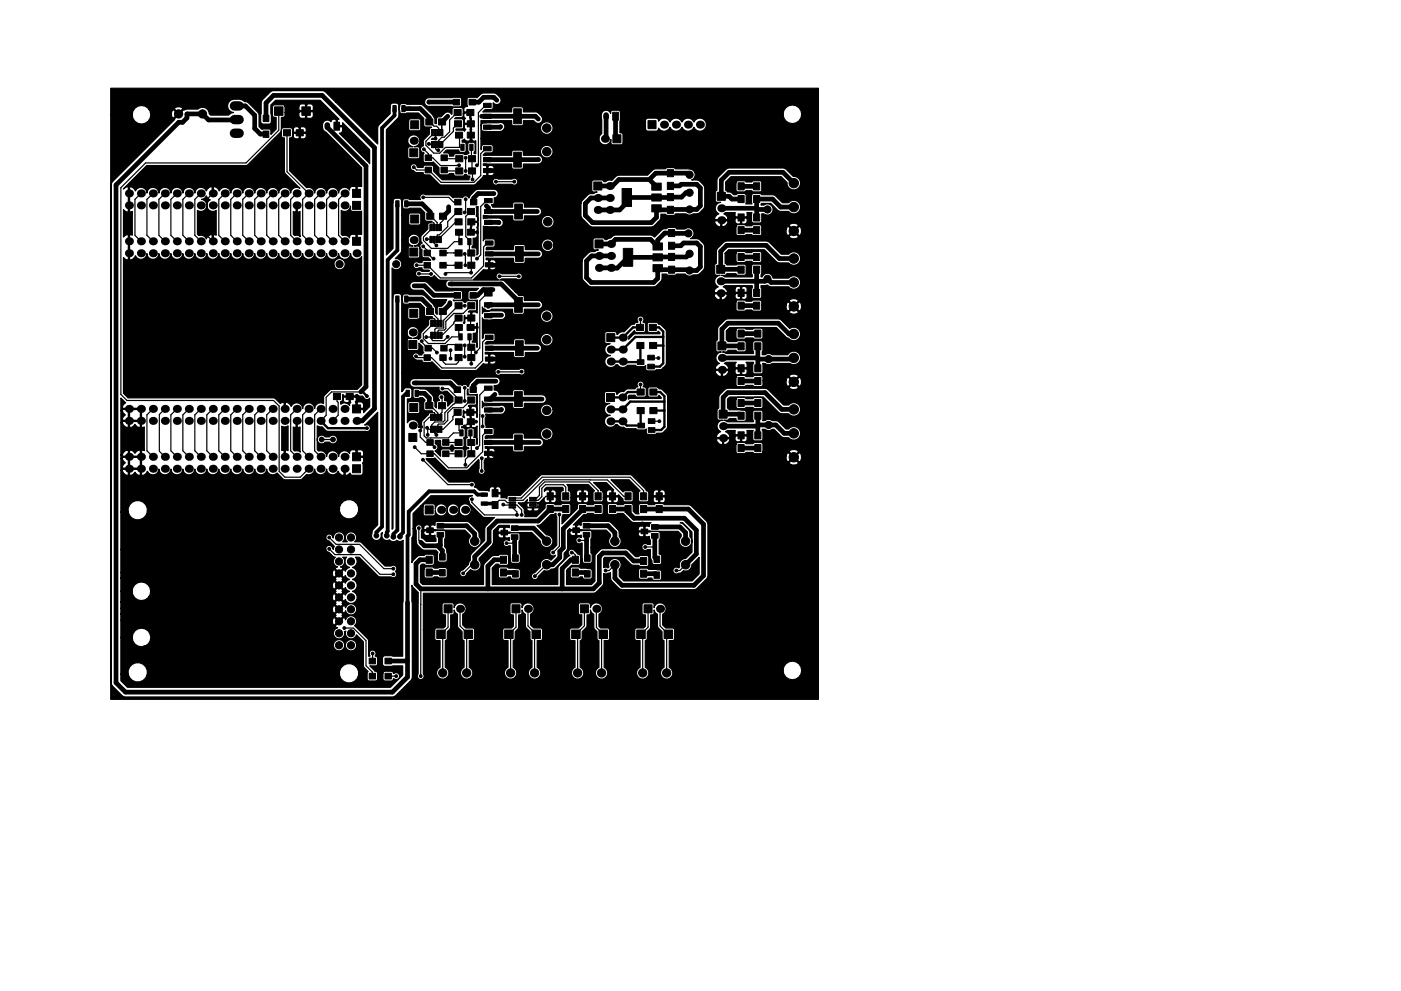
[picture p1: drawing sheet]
<svg xmlns="http://www.w3.org/2000/svg" width="297mm" height="210mm" viewBox="0 0 297 210" stroke-linecap="round" stroke-linejoin="round" font-family="sans-serif">
<g fill="#000" stroke="#000" stroke-width=".21">
<path d="M55.8 27.8h1.2v1.3h-1.2zM55.8 24.4h1.2v1.4h-1.2zM58.2 22.7h1.8v1.8h-1.8zM60.1 27.5h1.5v1.3h-1.5zM64 22.7h1.8v1.8h-1.8zM62.8 27.5h1.5v1.3h-1.5zM70.8 25.9h1.2v1.7h-1.2zM83.3 22.4h.7v1.3h-.7zM85.2 22.4h.7v1.3h-.7zM87.1 25.6h1.7v1.7h-1.7zM86.9 31.6h1.7v1.7h-1.7zM90.1 32.9h1.4v1.2h-1.4z"/>
<path d="M90.1 35.5h1.4v1.2h-1.4zM91.5 27.5h.5v1.3h-.5zM91.5 30h.5v1.3h-.5zM90.3 25.2h1.5v1.3h-1.5zM92.1 27.5h.5v1.3h-.5zM92.1 30h.5v1.3h-.5zM92.8 27.5h.5v1.3h-.5zM92.8 30h.5v1.3h-.5zM93.4 27.5h.5v1.3h-.5zM93.4 30h.5v1.3h-.5zM93.5 32.9h1.3v1.2h-1.3zM93.5 35.5h1.3v1.2h-1.3z"/>
<path d="M93 25.2h1.5v1.3h-1.5zM96.3 23.2h1.5v1.3h-1.5zM96.4 25.6h1.5v1.3h-1.5zM96.6 33h1.5v1.3h-1.5zM96.6 35.6h1.5v1.3h-1.5zM96.1 21.1h1.3v1.2h-1.3zM96.6 28h1.5v1.3h-1.5zM97.7 30.6h.7v1.3h-.7zM99 23.2h1.5v1.3h-1.5zM99.1 25.6h1.5v1.3h-1.5zM99.3 33h1.5v1.3h-1.5zM99.3 35.6h1.5v1.3h-1.5z"/>
<path d="M99.6 30.6h.7v1.3h-.7zM99.1 28h1.5v1.3h-1.5zM99.4 21.1h1.4v1.2h-1.4zM102.5 31.1h1.6v.9h-1.6zM102.5 33.4h1.6v.9h-1.6zM102.5 35.7h1.6v.9h-1.6zM102.5 21.9h1.6v.9h-1.6zM102.5 24.2h1.6v.9h-1.6zM102.5 26.5h1.6v.9h-1.6zM108.9 32.3h1.6v3.2h-1.6zM108.9 23.1h1.6v3.2h-1.6zM129.9 28.6h1.7v1.7h-1.7z"/>
<path d="M129.9 23.8h1.2v1.7h-1.2zM137.4 25.6h1.7v1.7h-1.7zM138.2 38.9h2v1.5h-2zM141.5 36h1.3v1.5h-1.3zM141.5 38.7h1.3v1.5h-1.3zM156.5 38.8h1.3v1.5h-1.3zM74.7 50.3h1.7v1.7h-1.7zM74.7 42.7h1.7v1.7h-1.7zM74.7 40.2h1.7v1.7h-1.7zM83.9 42.6h.7v1.3h-.7zM85.8 42.6h.7v1.3h-.7zM87.1 45.6h1.7v1.7h-1.7z"/>
<path d="M86.9 52.6h1.7v1.7h-1.7zM89.9 53.1h1.4v1.2h-1.4zM89.9 55.7h1.4v1.2h-1.4zM91.1 47.6h.5v1.3h-.5zM91.1 50.2h.5v1.3h-.5zM91.8 47.6h.5v1.3h-.5zM91.8 50.2h.5v1.3h-.5zM90.5 45.2h1.5v1.3h-1.5zM92.4 47.6h.5v1.3h-.5zM92.4 50.2h.5v1.3h-.5zM93.1 47.6h.5v1.3h-.5zM93.1 50.2h.5v1.3h-.5z"/>
<path d="M93.3 53.1h1.3v1.2h-1.3zM93.3 55.7h1.3v1.2h-1.3zM93.2 45.2h1.5v1.3h-1.5zM96.4 44.2h1.5v1.3h-1.5zM96.5 53h1.5v1.3h-1.5zM96.5 46.4h1.5v1.3h-1.5zM96.5 55.6h1.5v1.3h-1.5zM96.4 42.3h1.4v1.2h-1.4zM97.3 50.6h.7v1.3h-.7zM96.6 48.6h1.5v1.3h-1.5zM99.1 44.2h1.5v1.3h-1.5zM99.2 53h1.5v1.3h-1.5z"/>
<path d="M99.2 46.4h1.5v1.3h-1.5zM99.2 55.6h1.5v1.3h-1.5zM99.2 50.6h.7v1.3h-.7zM99.1 48.6h1.5v1.3h-1.5zM99.8 42.3h1.3v1.2h-1.3zM102.7 42.1h1.7v.9h-1.7zM102.7 44.4h1.7v.9h-1.7zM102.7 46.7h1.7v.9h-1.7zM102.9 51.1h1.6v.9h-1.6zM102.9 53.4h1.6v.9h-1.6zM102.9 55.7h1.6v.9h-1.6zM109.1 43.3h1.7v3.2h-1.7z"/>
<path d="M109.3 52.3h1.6v3.2h-1.6zM125.9 38.6h1.7v1.7h-1.7zM126.1 50.9h1.7v1.7h-1.7zM131.9 40h2v3.8h-2zM132.1 52.7h2v3.8h-2zM138.2 41.2h2v1.5h-2zM138.2 43.5h2v1.5h-2zM138.4 53.9h2v1.5h-2zM138.4 51.6h2v1.5h-2zM138.4 56.2h2v1.5h-2zM141.7 48.7h1.3v1.5h-1.3zM141.7 51.4h1.3v1.5h-1.3z"/>
<path d="M141.5 43.8h1.3v1.5h-1.3zM141.5 41.1h1.3v1.5h-1.3zM141.7 56.5h1.3v1.5h-1.3zM141.7 53.8h1.3v1.5h-1.3zM152 56.3h1.7v1.7h-1.7zM152.1 40.8h1.7v1.7h-1.7zM156.5 41.5h1.3v1.5h-1.3zM156.5 53.8h1.3v1.5h-1.3zM156.5 56.5h1.3v1.5h-1.3zM156.5 45.4h1.3v1.5h-1.3zM156.5 48.1h1.3v1.5h-1.3zM159.8 41.5h1.3v1.5h-1.3z"/>
<path d="M159.8 38.8h1.3v1.5h-1.3zM159.8 56.5h1.3v1.5h-1.3zM159.8 53.8h1.3v1.5h-1.3zM159.8 48.1h1.3v1.5h-1.3zM159.8 45.4h1.3v1.5h-1.3zM83.9 62.8h.7v1.3h-.7zM85.8 62.8h.7v1.3h-.7zM86.9 65.6h1.7v1.7h-1.7zM86.7 72.2h1.7v1.7h-1.7zM89.9 75.3h1.4v1.2h-1.4zM90.1 73.3h1.3v1.2h-1.3zM91.3 67.9h.5v1.4h-.5z"/>
<path d="M91.3 70.5h.5v1.3h-.5zM90.4 65.4h1.5v1.3h-1.5zM91.9 67.9h.5v1.4h-.5zM91.9 70.5h.5v1.3h-.5zM92.6 67.9h.5v1.4h-.5zM92.6 70.5h.5v1.3h-.5zM93.2 67.9h.5v1.4h-.5zM93.2 70.5h.5v1.3h-.5zM93.3 75.3h1.3v1.2h-1.3zM93.4 73.3h1.4v1.2h-1.4zM93.1 65.4h1.5v1.3h-1.5zM96.5 73h1.5v1.3h-1.5z"/>
<path d="M96.5 66.8h1.5v1.3h-1.5zM96.5 75.2h1.5v1.3h-1.5zM96.3 62.1h1.4v1.2h-1.4zM96.5 64.2h1.5v1.3h-1.5zM97.3 70.8h.7v1.3h-.7zM96.5 68.8h1.5v1.3h-1.5zM99.2 73h1.5v1.3h-1.5zM99.2 66.8h1.5v1.3h-1.5zM99.2 75.2h1.5v1.3h-1.5zM99.2 70.8h.7v1.3h-.7zM99 68.8h1.5v1.3h-1.5zM99.2 64.2h1.5v1.3h-1.5z"/>
<path d="M99.7 62.1h1.3v1.2h-1.3zM102.7 61.9h1.6v.9h-1.6zM102.7 64.2h1.6v.9h-1.6zM102.7 66.5h1.6v.9h-1.6zM102.9 71.1h1.6v.9h-1.6zM102.9 73.4h1.6v.9h-1.6zM102.9 75.7h1.6v.9h-1.6zM109.1 63.1h1.6v3.2h-1.6zM109.3 72.3h1.6v3.2h-1.6zM128.7 70.8h1.7v1.7h-1.7zM135 72.7h1.5v1.3h-1.5zM135 68.8h1.5v1.3h-1.5z"/>
<path d="M135.1 76.3h1.4v1h-1.4zM137.7 72.7h1.5v1.3h-1.5zM137.3 75.4h1.4v1h-1.4zM137.3 77.3h1.4v1h-1.4zM137.7 68.8h1.5v1.3h-1.5zM152.2 72.5h1.7v1.7h-1.7zM156.5 70h1.3v1.5h-1.3zM156.5 72.7h1.3v1.5h-1.3zM156.5 61.4h1.3v1.5h-1.3zM156.5 64.1h1.3v1.5h-1.3zM156.5 77.4h1.3v1.5h-1.3zM159.8 64.1h1.3v1.5h-1.3z"/>
<path d="M159.8 61.4h1.3v1.5h-1.3zM160 72.7h1.3v1.5h-1.3zM160 70h1.3v1.5h-1.3zM160 77.4h1.3v1.5h-1.3zM70.7 83.5h1.5v1.3h-1.5zM73.4 83.5h1.5v1.3h-1.5zM74.7 96.1h1.7v1.7h-1.7zM74.7 98.6h1.7v1.7h-1.7zM74.7 85.9h1.7v1.7h-1.7zM86.1 82.8h.7v1.3h-.7zM86.9 85.6h1.7v1.7h-1.7zM86.7 92h1.7v1.7h-1.7z"/>
<path d="M88 82.8h.7v1.3h-.7zM90.5 95.7h1.3v1.2h-1.3zM90.5 93.3h1.3v1.2h-1.3zM91.3 87.9h.5v1.3h-.5zM91.3 90.4h.5v1.3h-.5zM90.3 85.4h1.5v1.3h-1.5zM91.9 87.9h.5v1.3h-.5zM91.9 90.4h.5v1.3h-.5zM92.6 87.9h.5v1.3h-.5zM92.6 90.4h.5v1.3h-.5zM93.2 87.9h.5v1.3h-.5zM93.2 90.4h.5v1.3h-.5z"/>
<path d="M93.8 95.7h1.4v1.2h-1.4zM93.8 93.3h1.4v1.2h-1.4zM93 85.4h1.5v1.3h-1.5zM96.3 86.8h1.5v1.3h-1.5zM96.5 93.2h1.5v1.3h-1.5zM96.5 95.6h1.5v1.3h-1.5zM96.3 82.1h1.4v1.2h-1.4zM96.5 84.2h1.5v1.3h-1.5zM96.6 88.8h1.5v1.3h-1.5zM97.5 91.2h.7v1.3h-.7zM99 86.8h1.5v1.3h-1.5zM99.2 93.2h1.5v1.3h-1.5z"/>
<path d="M99.2 95.6h1.5v1.3h-1.5zM99.4 91.2h.7v1.3h-.7zM99.1 88.8h1.5v1.3h-1.5zM99.2 84.2h1.5v1.3h-1.5zM99.7 82.1h1.3v1.2h-1.3zM102.7 91.1h1.6v.9h-1.6zM102.7 93.4h1.6v.9h-1.6zM102.7 95.7h1.6v.9h-1.6zM102.7 81.9h1.6v.9h-1.6zM102.7 84.2h1.6v.9h-1.6zM102.7 86.5h1.6v.9h-1.6zM109.1 92.3h1.6v3.2h-1.6z"/>
<path d="M109.1 83.1h1.6v3.2h-1.6zM128.6 83.5h1.7v1.7h-1.7zM135.1 86.5h1.5v1.3h-1.5zM135.1 82.5h1.5v1.3h-1.5zM135.3 89.8h1.4v1h-1.4zM137.8 86.5h1.5v1.3h-1.5zM137.5 88.8h1.4v1h-1.4zM137.5 90.7h1.4v1h-1.4zM137.8 82.5h1.5v1.3h-1.5zM152.5 87h1.7v1.7h-1.7zM156.5 84.8h1.3v1.5h-1.3zM156.5 87.5h1.3v1.5h-1.3z"/>
<path d="M156.5 80.1h1.3v1.5h-1.3zM156.5 91.6h1.3v1.5h-1.3zM156.5 94.3h1.3v1.5h-1.3zM160 87.5h1.3v1.5h-1.3zM160 84.8h1.3v1.5h-1.3zM160 80.1h1.3v1.5h-1.3zM160 94.3h1.3v1.5h-1.3zM160 91.6h1.3v1.5h-1.3zM90.3 118h1.3v1.5h-1.3zM90.1 107.3h1.7v1.7h-1.7zM90.5 112h1.4v1h-1.4zM93.2 117.5h1.2v1.3h-1.2z"/>
<path d="M92.7 111h1.4v1h-1.4zM92.7 112.9h1.4v1h-1.4zM102 104.6h1.3v.7h-1.3zM102 106.5h1.3v.7h-1.3zM104.3 106.4h1.3v1.5h-1.3zM104.3 103.9h1.3v1.5h-1.3zM106.1 118h1.3v1.5h-1.3zM106.2 112.5h1.4v1h-1.4zM108.7 117.7h1.2v1.4h-1.2zM107.9 105.5h1.4v.3h-1.4zM107.9 106h1.4v.3h-1.4zM107.9 106.5h1.4v.3h-1.4z"/>
<path d="M107.9 107h1.4v.3h-1.4zM107.9 107.5h1.4v.3h-1.4zM108.4 111.6h1.4v1h-1.4zM108.4 113.5h1.4v1h-1.4zM112.3 107.5h1.4v.3h-1.4zM112.3 107h1.4v.3h-1.4zM112.3 106.5h1.4v.3h-1.4zM112.3 106h1.4v.3h-1.4zM112.3 105.5h1.4v.3h-1.4zM116 104.6h1.3v1.5h-1.3zM116 107.3h1.3v1.5h-1.3zM119.3 107.3h1.3v1.5h-1.3z"/>
<path d="M119.3 104.6h1.3v1.5h-1.3zM121.3 118h1.3v1.5h-1.3zM121.5 112h1.4v1h-1.4zM122.9 104.6h1.3v1.5h-1.3zM122.9 107.3h1.3v1.5h-1.3zM123.9 117.7h1.2v1.4h-1.2zM123.7 111h1.4v1h-1.4zM123.7 112.9h1.4v1h-1.4zM126.2 107.3h1.3v1.5h-1.3zM126.2 104.6h1.3v1.5h-1.3zM129.2 104.6h1.3v1.5h-1.3zM129.2 107.3h1.3v1.5h-1.3z"/>
<path d="M132.5 107.3h1.3v1.5h-1.3zM132.5 104.6h1.3v1.5h-1.3zM135.8 118.3h1.3v1.5h-1.3zM135.8 107.3h1.3v1.5h-1.3zM135.8 104.6h1.3v1.5h-1.3zM135.9 112.3h1.4v1h-1.4zM138.7 118h1.2v1.3h-1.2zM139.1 104.6h1.3v1.5h-1.3zM139.1 107.3h1.3v1.5h-1.3zM138.1 111.3h1.4v1h-1.4zM138.1 113.2h1.4v1h-1.4zM78.3 139.6h1.3v1.2h-1.3z"/>
<path d="M81.6 139.6h1.4v1.2h-1.4zM90.3 120.7h1.3v1.5h-1.3zM92.6 133.7h1.8v1.8h-1.8zM93.2 120.8h1.2v1.4h-1.2zM94.2 128.3h1.7v1.7h-1.7zM98.4 133.7h1.8v1.8h-1.8zM107 133.7h1.8v1.8h-1.8zM106.1 120.7h1.3v1.5h-1.3zM108.6 128.3h1.7v1.7h-1.7zM108.7 121.1h1.2v1.3h-1.2zM112.8 133.7h1.8v1.8h-1.8zM121.2 133.7h1.8v1.8h-1.8z"/>
<path d="M121.3 120.7h1.3v1.5h-1.3zM123.1 128.3h1.7v1.7h-1.7zM123.9 121.1h1.2v1.3h-1.2zM127 133.7h1.8v1.8h-1.8zM135 133.7h1.8v1.8h-1.8zM136.6 128.3h1.7v1.7h-1.7zM135.8 121h1.3v1.5h-1.3zM138.7 121.3h1.2v1.4h-1.2zM140.8 133.7h1.8v1.8h-1.8zM78.3 142.8h1.3v1.2h-1.3zM81.6 142.8h1.4v1.2h-1.4z"/>
<circle cx="29" cy="39.4" r=".3"/>
<circle cx="37.9" cy="24.2" r=".87"/>
<circle cx="42.9" cy="24.2" r=".87"/>
<circle cx="75.8" cy="38.4" r=".3"/>
<circle cx="75.8" cy="36.4" r=".3"/>
<circle cx="87.7" cy="35.5" r=".3"/>
<circle cx="89.9" cy="31.7" r=".3"/>
<circle cx="90.9" cy="21.7" r=".3"/>
<circle cx="90.9" cy="30.5" r=".3"/>
<circle cx="92.3" cy="29.4" r=".3"/>
<circle cx="92.9" cy="31.9" r=".3"/>
<circle cx="94.9" cy="24.7" r=".3"/>
<circle cx="97.3" cy="35.1" r=".3"/>
<circle cx="98.7" cy="36.3" r=".3"/>
<circle cx="98.7" cy="33.5" r=".3"/>
<circle cx="99.9" cy="29.9" r=".3"/>
<circle cx="100.2" cy="38.1" r=".3"/>
<circle cx="101.1" cy="35.1" r=".3"/>
<circle cx="102.1" cy="24.7" r=".3"/>
<circle cx="105.1" cy="38.5" r=".3"/>
<circle cx="105.3" cy="21.3" r=".3"/>
<circle cx="106.1" cy="36.3" r=".3"/>
<circle cx="106.1" cy="26.9" r=".3"/>
<circle cx="109.1" cy="38.5" r=".3"/>
<circle cx="114.1" cy="33.9" r=".4"/>
<circle cx="114.1" cy="25.3" r=".3"/>
<circle cx="115.9" cy="32.2" r=".9"/>
<circle cx="115.9" cy="27.2" r=".9"/>
<circle cx="146.2" cy="37.1" r=".76"/>
<circle cx="168.3" cy="38.9" r="1"/>
<circle cx="27.3" cy="45.7" r=".3"/>
<circle cx="27.3" cy="43.6" r=".3"/>
<circle cx="72" cy="56" r=".76"/>
<circle cx="75.6" cy="48.4" r=".3"/>
<circle cx="84" cy="56" r=".75"/>
<circle cx="88.3" cy="56.3" r=".3"/>
<circle cx="88.8" cy="58" r=".3"/>
<circle cx="89.7" cy="41.9" r=".3"/>
<circle cx="89.7" cy="52.3" r=".3"/>
<circle cx="90.5" cy="50.7" r=".3"/>
<circle cx="91.4" cy="58.1" r=".3"/>
<circle cx="91.9" cy="54.9" r=".3"/>
<circle cx="92.5" cy="52.1" r=".3"/>
<circle cx="94.4" cy="58.1" r=".3"/>
<circle cx="95.1" cy="43.9" r=".3"/>
<circle cx="98.5" cy="45.1" r=".3"/>
<circle cx="98.5" cy="53.9" r=".3"/>
<circle cx="98.7" cy="56.3" r=".3"/>
<circle cx="98.7" cy="42.3" r=".3"/>
<circle cx="99.9" cy="57.8" r=".3"/>
<circle cx="101.1" cy="49.3" r=".3"/>
<circle cx="101.1" cy="54.9" r=".3"/>
<circle cx="103.1" cy="43.7" r=".3"/>
<circle cx="104.7" cy="41.1" r=".3"/>
<circle cx="105.8" cy="47.2" r=".3"/>
<circle cx="105.9" cy="58.6" r=".3"/>
<circle cx="106.3" cy="56.3" r=".3"/>
<circle cx="109.6" cy="49.2" r=".3"/>
<circle cx="110" cy="58.6" r=".3"/>
<circle cx="113.9" cy="44.9" r=".3"/>
<circle cx="114.1" cy="53.9" r=".3"/>
<circle cx="116.1" cy="47" r=".9"/>
<circle cx="116.1" cy="52" r=".9"/>
<circle cx="145.9" cy="49.5" r=".76"/>
<circle cx="146.2" cy="44.4" r=".76"/>
<circle cx="146.2" cy="57.4" r=".76"/>
<circle cx="146.2" cy="53.8" r=".76"/>
<circle cx="146.2" cy="40.9" r=".76"/>
<circle cx="162.7" cy="44.4" r=".76"/>
<circle cx="162.7" cy="59.2" r=".76"/>
<circle cx="168.3" cy="43.9" r="1"/>
<circle cx="168.3" cy="54.9" r="1"/>
<circle cx="168.3" cy="49" r="1"/>
<circle cx="168.3" cy="59.9" r="1"/>
<circle cx="87.8" cy="60.6" r=".3"/>
<circle cx="88.2" cy="75.6" r=".3"/>
<circle cx="89.4" cy="72.4" r=".3"/>
<circle cx="90.4" cy="71.5" r=".3"/>
<circle cx="92.6" cy="74.8" r=".3"/>
<circle cx="94.9" cy="71.5" r=".3"/>
<circle cx="95.4" cy="64.2" r=".3"/>
<circle cx="95.4" cy="60.2" r=".3"/>
<circle cx="95.5" cy="76.1" r=".3"/>
<circle cx="95.5" cy="74.3" r=".3"/>
<circle cx="98.5" cy="64.9" r=".3"/>
<circle cx="98.5" cy="75.7" r=".3"/>
<circle cx="98.5" cy="73.3" r=".3"/>
<circle cx="99.9" cy="77.2" r=".3"/>
<circle cx="100.9" cy="74.8" r=".3"/>
<circle cx="101.1" cy="69.5" r=".3"/>
<circle cx="104.5" cy="61.4" r=".3"/>
<circle cx="105.7" cy="78.9" r=".3"/>
<circle cx="106.1" cy="76.1" r=".3"/>
<circle cx="106.3" cy="66.9" r=".3"/>
<circle cx="110.6" cy="78.8" r=".3"/>
<circle cx="110.8" cy="69.4" r=".3"/>
<circle cx="113.9" cy="73.9" r=".3"/>
<circle cx="114.1" cy="64.7" r=".3"/>
<circle cx="115.9" cy="72.1" r=".9"/>
<circle cx="115.9" cy="67.1" r=".9"/>
<circle cx="135.8" cy="67.8" r=".3"/>
<circle cx="139.6" cy="76" r=".3"/>
<circle cx="163" cy="76.2" r=".76"/>
<circle cx="168.3" cy="65" r="1"/>
<circle cx="168.3" cy="75.9" r="1"/>
<circle cx="168.3" cy="70.9" r="1"/>
<circle cx="68.2" cy="93.2" r=".5"/>
<circle cx="70.6" cy="93.2" r=".5"/>
<circle cx="75.6" cy="84" r=".3"/>
<circle cx="77.8" cy="84" r=".3"/>
<circle cx="77.8" cy="90.8" r=".3"/>
<circle cx="87.8" cy="81.2" r=".3"/>
<circle cx="87.9" cy="94.9" r=".3"/>
<circle cx="89.1" cy="91.3" r=".3"/>
<circle cx="89.3" cy="90.6" r=".3"/>
<circle cx="89.7" cy="97.5" r=".3"/>
<circle cx="90.5" cy="90.8" r=".3"/>
<circle cx="90.7" cy="92.3" r=".3"/>
<circle cx="92.1" cy="94.9" r=".3"/>
<circle cx="92.5" cy="92.3" r=".3"/>
<circle cx="93.6" cy="84.2" r=".3"/>
<circle cx="93.8" cy="82.4" r=".3"/>
<circle cx="98.5" cy="85.1" r=".3"/>
<circle cx="98.5" cy="82.3" r=".3"/>
<circle cx="98.5" cy="90.5" r=".3"/>
<circle cx="98.7" cy="98.6" r=".3"/>
<circle cx="100.9" cy="89.5" r=".3"/>
<circle cx="101.1" cy="95.1" r=".3"/>
<circle cx="102.1" cy="99.9" r=".3"/>
<circle cx="102.1" cy="97.2" r=".3"/>
<circle cx="102.3" cy="88.3" r=".3"/>
<circle cx="102.3" cy="90.5" r=".3"/>
<circle cx="104.9" cy="83.7" r=".3"/>
<circle cx="105.1" cy="80.9" r=".3"/>
<circle cx="106.3" cy="86.9" r=".3"/>
<circle cx="106.3" cy="96.3" r=".3"/>
<circle cx="114.3" cy="93.9" r=".3"/>
<circle cx="114.9" cy="84.7" r=".3"/>
<circle cx="115.9" cy="92.1" r=".9"/>
<circle cx="115.9" cy="87.1" r=".9"/>
<circle cx="135.8" cy="81.6" r=".3"/>
<circle cx="139.8" cy="89.4" r=".3"/>
<circle cx="163" cy="90.2" r=".76"/>
<circle cx="168.3" cy="81" r="1"/>
<circle cx="168.3" cy="86.9" r="1"/>
<circle cx="168.3" cy="91.9" r="1"/>
<circle cx="168.3" cy="97" r="1"/>
<circle cx="69" cy="112.6" r=".3"/>
<circle cx="69.8" cy="116.4" r=".3"/>
<circle cx="69.8" cy="114" r=".3"/>
<circle cx="71.9" cy="114" r=".76"/>
<circle cx="71.9" cy="119.1" r=".76"/>
<circle cx="71.9" cy="116.6" r=".76"/>
<circle cx="74.4" cy="114" r=".76"/>
<circle cx="74.4" cy="119.1" r=".76"/>
<circle cx="74.4" cy="116.6" r=".76"/>
<circle cx="79.8" cy="113.6" r=".5"/>
<circle cx="82" cy="113.6" r=".5"/>
<circle cx="83.4" cy="113.9" r=".5"/>
<circle cx="84.8" cy="113.8" r=".5"/>
<circle cx="88.8" cy="112" r=".3"/>
<circle cx="100.1" cy="105.9" r=".3"/>
<circle cx="100.1" cy="102.8" r=".3"/>
<circle cx="100.7" cy="114.8" r=".9"/>
<circle cx="100.7" cy="119.8" r=".9"/>
<circle cx="106.7" cy="107" r=".3"/>
<circle cx="107.4" cy="115.2" r=".3"/>
<circle cx="109.6" cy="109.2" r=".3"/>
<circle cx="109.8" cy="104.6" r=".3"/>
<circle cx="110.6" cy="109.2" r=".3"/>
<circle cx="110.8" cy="107" r=".3"/>
<circle cx="115.9" cy="119.8" r=".9"/>
<circle cx="115.9" cy="114.8" r=".9"/>
<circle cx="117.3" cy="117.2" r=".3"/>
<circle cx="118.6" cy="109.2" r=".3"/>
<circle cx="121.2" cy="117.2" r=".3"/>
<circle cx="122.8" cy="114.6" r=".3"/>
<circle cx="130.4" cy="119.8" r=".9"/>
<circle cx="130.4" cy="114.8" r=".9"/>
<circle cx="136.2" cy="111" r=".3"/>
<circle cx="136.8" cy="116" r=".3"/>
<circle cx="142.4" cy="105.8" r=".3"/>
<circle cx="145.4" cy="119.8" r=".9"/>
<circle cx="145.4" cy="114.8" r=".9"/>
<circle cx="69" cy="121.6" r=".3"/>
<circle cx="71.9" cy="124.2" r=".76"/>
<circle cx="71.9" cy="131.8" r=".76"/>
<circle cx="71.9" cy="121.7" r=".76"/>
<circle cx="71.9" cy="134.4" r=".76"/>
<circle cx="71.9" cy="126.7" r=".76"/>
<circle cx="71.9" cy="136.9" r=".76"/>
<circle cx="71.9" cy="129.3" r=".76"/>
<circle cx="73" cy="133.2" r=".3"/>
<circle cx="74.4" cy="129.3" r=".76"/>
<circle cx="74.4" cy="126.7" r=".76"/>
<circle cx="74.4" cy="134.4" r=".76"/>
<circle cx="74.4" cy="124.2" r=".76"/>
<circle cx="74.4" cy="136.9" r=".76"/>
<circle cx="74.4" cy="131.8" r=".76"/>
<circle cx="74.4" cy="121.7" r=".76"/>
<circle cx="79" cy="138.6" r=".3"/>
<circle cx="83.4" cy="120.6" r=".3"/>
<circle cx="83.4" cy="121.8" r=".3"/>
<circle cx="98.2" cy="121.6" r=".3"/>
<circle cx="113.4" cy="122.2" r=".3"/>
<circle cx="128.4" cy="121" r=".3"/>
<circle cx="143.4" cy="121" r=".3"/>
<circle cx="84" cy="143.4" r=".3"/>
<circle cx="89.2" cy="143.4" r=".3"/>
<circle cx="93.9" cy="142.8" r=".87"/>
<circle cx="98.9" cy="142.8" r=".87"/>
<circle cx="108.3" cy="142.8" r=".87"/>
<circle cx="113.3" cy="142.8" r=".87"/>
<circle cx="122.5" cy="142.8" r=".87"/>
<circle cx="127.5" cy="142.8" r=".87"/>
<circle cx="136.3" cy="142.8" r=".87"/>
<circle cx="141.3" cy="142.8" r=".87"/>
</g>
<g fill="#000">
<circle cx="87.7" cy="29.9" r=".85"/>
<circle cx="128.3" cy="29.4" r=".85"/>
<circle cx="129.3" cy="39.5" r=".85"/>
<circle cx="140.8" cy="26.4" r=".85"/>
<circle cx="143.3" cy="26.4" r=".85"/>
<circle cx="145.9" cy="26.4" r=".85"/>
<circle cx="148.4" cy="26.4" r=".85"/>
<circle cx="27.3" cy="53.7" r=".85"/>
<circle cx="27.3" cy="51.2" r=".85"/>
<circle cx="27.3" cy="41" r=".85"/>
<circle cx="27.3" cy="43.6" r=".85"/>
<circle cx="29.9" cy="53.7" r=".85"/>
<circle cx="29.9" cy="41" r=".85"/>
<circle cx="29.9" cy="43.6" r=".85"/>
<circle cx="29.9" cy="51.2" r=".85"/>
<circle cx="32.4" cy="53.7" r=".85"/>
<circle cx="32.4" cy="43.6" r=".85"/>
<circle cx="32.4" cy="41" r=".85"/>
<circle cx="32.4" cy="51.2" r=".85"/>
<circle cx="35" cy="53.7" r=".85"/>
<circle cx="35" cy="43.6" r=".85"/>
<circle cx="35" cy="51.2" r=".85"/>
<circle cx="35" cy="41" r=".85"/>
<circle cx="37.5" cy="51.2" r=".85"/>
<circle cx="37.5" cy="53.7" r=".85"/>
<circle cx="37.5" cy="43.6" r=".85"/>
<circle cx="37.5" cy="41" r=".85"/>
<circle cx="40" cy="53.7" r=".85"/>
<circle cx="40" cy="43.6" r=".85"/>
<circle cx="40" cy="51.2" r=".85"/>
<circle cx="40" cy="41" r=".85"/>
<circle cx="42.6" cy="53.7" r=".85"/>
<circle cx="42.6" cy="51.2" r=".85"/>
<circle cx="42.6" cy="43.6" r=".85"/>
<circle cx="42.6" cy="41" r=".85"/>
<circle cx="45.1" cy="53.7" r=".85"/>
<circle cx="45.1" cy="51.2" r=".85"/>
<circle cx="45.1" cy="43.6" r=".85"/>
<circle cx="45.1" cy="41" r=".85"/>
<circle cx="47.7" cy="53.7" r=".85"/>
<circle cx="47.7" cy="43.6" r=".85"/>
<circle cx="47.7" cy="41" r=".85"/>
<circle cx="47.7" cy="51.2" r=".85"/>
<circle cx="50.2" cy="53.7" r=".85"/>
<circle cx="50.2" cy="43.6" r=".85"/>
<circle cx="50.2" cy="41" r=".85"/>
<circle cx="50.2" cy="51.2" r=".85"/>
<circle cx="52.7" cy="53.7" r=".85"/>
<circle cx="52.7" cy="51.2" r=".85"/>
<circle cx="52.7" cy="43.6" r=".85"/>
<circle cx="52.7" cy="41" r=".85"/>
<circle cx="55.3" cy="53.7" r=".85"/>
<circle cx="55.3" cy="51.2" r=".85"/>
<circle cx="55.3" cy="43.6" r=".85"/>
<circle cx="55.3" cy="41" r=".85"/>
<circle cx="57.8" cy="51.2" r=".85"/>
<circle cx="57.8" cy="53.7" r=".85"/>
<circle cx="57.8" cy="43.6" r=".85"/>
<circle cx="57.8" cy="41" r=".85"/>
<circle cx="60.4" cy="53.7" r=".85"/>
<circle cx="60.4" cy="43.6" r=".85"/>
<circle cx="60.4" cy="51.2" r=".85"/>
<circle cx="60.4" cy="41" r=".85"/>
<circle cx="62.9" cy="53.7" r=".85"/>
<circle cx="62.9" cy="43.6" r=".85"/>
<circle cx="62.9" cy="51.2" r=".85"/>
<circle cx="62.9" cy="41" r=".85"/>
<circle cx="65.4" cy="53.7" r=".85"/>
<circle cx="65.4" cy="43.6" r=".85"/>
<circle cx="65.4" cy="41" r=".85"/>
<circle cx="65.4" cy="51.2" r=".85"/>
<circle cx="68" cy="51.2" r=".85"/>
<circle cx="68" cy="41" r=".85"/>
<circle cx="68" cy="53.7" r=".85"/>
<circle cx="68" cy="43.6" r=".85"/>
<circle cx="70.5" cy="51.2" r=".85"/>
<circle cx="70.5" cy="53.7" r=".85"/>
<circle cx="70.5" cy="43.6" r=".85"/>
<circle cx="70.5" cy="41" r=".85"/>
<circle cx="73.1" cy="41" r=".85"/>
<circle cx="73.1" cy="51.2" r=".85"/>
<circle cx="73.1" cy="53.7" r=".85"/>
<circle cx="73.1" cy="43.6" r=".85"/>
<circle cx="75.6" cy="53.7" r=".85"/>
<circle cx="87.7" cy="50.9" r=".85"/>
<circle cx="126.7" cy="42" r=".85"/>
<circle cx="126.7" cy="44.5" r=".85"/>
<circle cx="127" cy="56.8" r=".85"/>
<circle cx="127" cy="54.3" r=".85"/>
<circle cx="129.3" cy="44.5" r=".85"/>
<circle cx="129.3" cy="42" r=".85"/>
<circle cx="129.5" cy="56.8" r=".85"/>
<circle cx="129.5" cy="54.3" r=".85"/>
<circle cx="129.5" cy="51.8" r=".85"/>
<circle cx="152.8" cy="59.7" r=".85"/>
<circle cx="152.9" cy="44.2" r=".85"/>
<circle cx="152.9" cy="46.7" r=".85"/>
<circle cx="87.5" cy="70.5" r=".85"/>
<circle cx="129.5" cy="74.2" r=".85"/>
<circle cx="129.5" cy="76.7" r=".85"/>
<circle cx="132" cy="74.2" r=".85"/>
<circle cx="132" cy="76.7" r=".85"/>
<circle cx="132" cy="71.6" r=".85"/>
<circle cx="152.8" cy="62.2" r=".85"/>
<circle cx="153.1" cy="78.5" r=".85"/>
<circle cx="153.1" cy="75.9" r=".85"/>
<circle cx="27.3" cy="99.5" r=".85"/>
<circle cx="27.3" cy="89.3" r=".85"/>
<circle cx="27.3" cy="96.9" r=".85"/>
<circle cx="27.3" cy="86.8" r=".85"/>
<circle cx="29.9" cy="86.8" r=".85"/>
<circle cx="29.9" cy="99.5" r=".85"/>
<circle cx="29.9" cy="89.3" r=".85"/>
<circle cx="29.9" cy="96.9" r=".85"/>
<circle cx="32.4" cy="99.5" r=".85"/>
<circle cx="32.4" cy="86.8" r=".85"/>
<circle cx="32.4" cy="89.3" r=".85"/>
<circle cx="32.4" cy="96.9" r=".85"/>
<circle cx="35" cy="86.8" r=".85"/>
<circle cx="35" cy="96.9" r=".85"/>
<circle cx="35" cy="99.5" r=".85"/>
<circle cx="35" cy="89.3" r=".85"/>
<circle cx="37.5" cy="99.5" r=".85"/>
<circle cx="37.5" cy="96.9" r=".85"/>
<circle cx="37.5" cy="89.3" r=".85"/>
<circle cx="37.5" cy="86.8" r=".85"/>
<circle cx="40" cy="99.5" r=".85"/>
<circle cx="40" cy="89.3" r=".85"/>
<circle cx="40" cy="86.8" r=".85"/>
<circle cx="40" cy="96.9" r=".85"/>
<circle cx="42.6" cy="89.3" r=".85"/>
<circle cx="42.6" cy="96.9" r=".85"/>
<circle cx="42.6" cy="99.5" r=".85"/>
<circle cx="42.6" cy="86.8" r=".85"/>
<circle cx="45.1" cy="96.9" r=".85"/>
<circle cx="45.1" cy="99.5" r=".85"/>
<circle cx="45.1" cy="86.8" r=".85"/>
<circle cx="45.1" cy="89.3" r=".85"/>
<circle cx="47.7" cy="99.5" r=".85"/>
<circle cx="47.7" cy="86.8" r=".85"/>
<circle cx="47.7" cy="89.3" r=".85"/>
<circle cx="47.7" cy="96.9" r=".85"/>
<circle cx="50.2" cy="99.5" r=".85"/>
<circle cx="50.2" cy="96.9" r=".85"/>
<circle cx="50.2" cy="86.8" r=".85"/>
<circle cx="50.2" cy="89.3" r=".85"/>
<circle cx="52.7" cy="89.3" r=".85"/>
<circle cx="52.7" cy="99.5" r=".85"/>
<circle cx="52.7" cy="86.8" r=".85"/>
<circle cx="52.7" cy="96.9" r=".85"/>
<circle cx="55.3" cy="99.5" r=".85"/>
<circle cx="55.3" cy="89.3" r=".85"/>
<circle cx="55.3" cy="86.8" r=".85"/>
<circle cx="55.3" cy="96.9" r=".85"/>
<circle cx="57.8" cy="86.8" r=".85"/>
<circle cx="57.8" cy="96.9" r=".85"/>
<circle cx="57.8" cy="99.5" r=".85"/>
<circle cx="57.8" cy="89.3" r=".85"/>
<circle cx="60.4" cy="99.5" r=".85"/>
<circle cx="60.4" cy="86.8" r=".85"/>
<circle cx="60.4" cy="89.3" r=".85"/>
<circle cx="60.4" cy="96.9" r=".85"/>
<circle cx="62.9" cy="99.5" r=".85"/>
<circle cx="62.9" cy="86.8" r=".85"/>
<circle cx="62.9" cy="89.3" r=".85"/>
<circle cx="62.9" cy="96.9" r=".85"/>
<circle cx="65.4" cy="89.3" r=".85"/>
<circle cx="65.4" cy="99.5" r=".85"/>
<circle cx="65.4" cy="96.9" r=".85"/>
<circle cx="65.4" cy="86.8" r=".85"/>
<circle cx="68" cy="99.5" r=".85"/>
<circle cx="68" cy="89.3" r=".85"/>
<circle cx="68" cy="96.9" r=".85"/>
<circle cx="68" cy="86.8" r=".85"/>
<circle cx="70.5" cy="99.5" r=".85"/>
<circle cx="70.5" cy="86.8" r=".85"/>
<circle cx="70.5" cy="96.9" r=".85"/>
<circle cx="70.5" cy="89.3" r=".85"/>
<circle cx="73.1" cy="89.3" r=".85"/>
<circle cx="73.1" cy="99.5" r=".85"/>
<circle cx="73.1" cy="86.8" r=".85"/>
<circle cx="73.1" cy="96.9" r=".85"/>
<circle cx="75.6" cy="89.3" r=".85"/>
<circle cx="87.5" cy="90.3" r=".85"/>
<circle cx="129.4" cy="86.9" r=".85"/>
<circle cx="129.4" cy="89.4" r=".85"/>
<circle cx="132" cy="86.9" r=".85"/>
<circle cx="132" cy="89.4" r=".85"/>
<circle cx="132" cy="84.3" r=".85"/>
<circle cx="153.3" cy="90.4" r=".85"/>
<circle cx="153.3" cy="93" r=".85"/>
<circle cx="93.5" cy="108.2" r=".85"/>
<circle cx="96.1" cy="108.2" r=".85"/>
<circle cx="98.6" cy="108.2" r=".85"/>
<circle cx="97.5" cy="129.2" r=".85"/>
<circle cx="111.9" cy="129.2" r=".85"/>
<circle cx="126.4" cy="129.2" r=".85"/>
<circle cx="139.9" cy="129.2" r=".85"/>
</g>
<path d="M69.4 26.5v.5M128.5 24.4v.5" fill="none" stroke="#000" stroke-width="1.2"/>
<path d="M49.7 28.3h1M49.7 25.4h1M49.7 22.5h1" fill="none" stroke="#000" stroke-width="2"/>
<g fill="none" stroke="#000" stroke-width=".25">
<path d="M59.1 23.6v4l-6.9 7h-21.3l-5.3 5.2v43.9l1.3 1.3h31.1l1.2 1.2v13.8l1.2 1.2h3.2l1.8-1.7M60.9 28.2v8.2l4.5 4.6-1.2 1.3v7.6l1.2 1.3M66 27.8l-.3 .4h-2.1M75.8 36.4v2M89.9 31.7h.1M89.9 31.7l.9 .9v.9h.9l1.7 1.6h3.9M90.9 30.5l.2 .2h.6M91.1 25.8l-.1 .1 1 .9h.6l.4 .4v.9M91.7 28.1v.4l-1.4 1.5v.8l1.7 1.7h1.2l1.2-1.2 3.7-.1M92.3 28.2v1.2M92.4 30.7v.9l.2 .3h.3M92.4 28.1l-.1 .1"/>
<path d="M93.7 25.9v2.2M94.2 33.5l.2 .2h3M94.2 36.1l.2 .2h3M97 23.9l-1.7 1.6v2.5l-1.1 1.1h-.5l-.7 .7v.9M97.1 26.3l-1 .9v.7l-2.4 2.4v.4M97.3 28.7l.1 2.6M98.7 33.5v2.8M99.7 23.9l.2 6M100 31.2l.2 6.9M103.3 22.4h-.3l-1.6 1.5v10.9l-.3 .3M103.7 31.6h-.7l-1.1 1v4.6l-1.4 1.5h-7l-2.6-2.6h-2.6l-.6-.6M105.1 38.5h4"/>
<path d="M106 36.2l.1 .1M109.7 24.7l.6 .6M113.5 24.6v.1M128.5 29.2l-.2 .2M27.3 43.6v2.1M29.9 41l-1.3 1.3v7.6l1.3 1.3M32.4 41l-1.2 1.3v7.6l1.2 1.3M35 41l-1.3 1.3v7.6l1.3 1.3M37.5 41l-1.3 1.3v7.6l1.3 1.3M40 41l-1.2 1.3v7.6l1.2 1.3M42.6 41l-1.3 1.3v7.6l1.3 1.3M45.1 41l-1.2 1.2v7.8l1.2 1.2"/>
<path d="M47.7 41l-1.3 1.3v7.6l1.3 1.3M50.2 41l-1.3 1.3v7.6l1.3 1.3M52.7 41l-1.2 1.3v7.6l1.2 1.3M55.3 41l-1.3 1.3v7.6l1.3 1.3M57.8 41l-1.2 1.3v7.6l1.2 1.3M60.4 41l-1.3 1.3v7.6l1.3 1.3M62.9 41l-1.3 1.3v7.6l1.3 1.3M68 41l-1.3 1.3v7.6l1.3 1.3M70.5 41l-1.2 1.3v7.6l1.2 1.3v.2M73.1 41l-1.3 1.3v7.6l1.3 1.3h-.3M75.6 48.4v2.8M88.8 58l2.6 .1"/>
<path d="M89.7 52.3l.9 .8v.6l1.3 1.2M89.7 41.9h5.4l1 1h1M90.5 50.7l.9 .1M91.2 45.9l1.5 1.3v1.1M91.4 48.3v.4l-1.6 1.6v.7l1.6 1.7h3.5l1.4-1.4h1.3l-.3-.3v-1.7M92 48.3v-1h-2.4l-3.1 3.1v6.8l2.2 2.2h24.9l3.8-3.7v-5.5l-.9-1h-6.9M92 50.8v.8l.5 .5M93.4 47.3h.1M93.9 53.7h3.3M93.9 56.3h3.3M94 45.9l-.1 .9-.6 .6v.9M94.8 56.3h.1"/>
<path d="M96.2 56.3h.1M97.2 44.9l-2.3 2.1v1.1l-1.7 1.7-.5 .1v.9M97.2 47.1h-.5l-3.4 3.3v.4M98.5 53.9l.2 .1v2.3M98.7 42.3v2.6l-.2 .2M99.8 49.3h1.3M99.9 44.9l-1.1 1v4.3l.7 .8v2.3l.4 .4v4.1h-5.2l-.3 .3M99.9 47.1v1M103.5 42.6h-.3l-1.3 1.2v10.3l-.8 .8M103.7 56.2l.5 .1M103.7 51.6h-.3l-.9 .8v4l-2.5 2.6h-6.6l-2.7-2.7h-2.4M105.9 58.6h4.1"/>
<path d="M110 58.6h.1M89.4 72.4v.2l1.3 1.3h1l.9 .9M91.2 66.1l1.7 1.6v.9M91.6 68.6v.4l-1.9 1.8v1l1.1 1.1h3.6l1.4-1.4h1.9l-.4-.4-.1-1.6M92.2 68.6l-.1-1-3.5 .1-2.2 2.3v4.6l5.3 5.4h23.4l2.6-2.5v-5.6l-2.2-2.2h-4.4l-.3-.3M93.9 66.1l-.4 .4v2.1M93.9 75.9v.8l.6 .6h2.2l.5-.5v-.9M94.9 71.5l-.8 .8h-2.3l-.2-.2v-1l-.4 .4h-.8M95.5 74.3v1.8M97.2 73.7l-.5-.6h-1.8l-.8 .8M97.2 67.5l-3.5 3.6h-.2M98.5 64.9h-1.4l-3 3v1.6l-1.6 .1-.3 .3v1.2"/>
<path d="M98.5 73.3v2.4M99.5 71.5v1.8l.4 .4v3.5M99.9 67.5l-.1 .1v1.9h1.3M99.9 64.9l-1.7 1.6h-2l-1.7 1.7v1.5l-.3 .3h-1.2l-.1 .2v.9M103.5 62.4h-.3l-1.5 1.4v10.1l-.8 .9M103.7 71.6h-.3l-1.1 1v3.9l-1.5 1.6h-7.1l-2.2-2.2h-3l-.3-.3M106.1 76.1l-.1 .1M110.6 78.8l-4.9 .1M135.8 67.8l-.1 1.7M138 75.9l1.6 .1M32.4 86.8l-1.2 1.2v7.6l1.2 1.3M35 86.8l-1.2 1.1v7.8l1.2 1.2"/>
<path d="M37.5 86.8l-1.3 1.2v7.6l1.3 1.3M40 86.8l-1.2 1.2v7.6l1.2 1.3M42.6 86.8l-1.3 1.2v7.6l1.3 1.3M45.1 86.8l-1.2 1.2v7.6l1.2 1.3M47.7 86.8l-1.3 1.2v7.6l1.3 1.3M50.2 86.8l-1.3 1.2v7.6l1.3 1.3M52.7 86.8l-1.2 1.2v7.6l1.2 1.3M55.3 86.8l-1.3 1.2v7.6l1.3 1.3M57.8 86.8l-1.2 1.2v7.6l1.2 1.3M62.9 99.5l-.1 .1M62.9 86.8l-1.3 1.2v7.6l1.3 1.3M65.4 86.8l-1.2 1.2v7.6l1.2 1.3"/>
<path d="M68 86.8l-1.3 1.2v7.6l1.3 1.3M68.2 93.2h2.4M71.4 84.1v1l.3 .3v2.7l-1.2 1.2M75.6 84l-1.5 .1M75.6 84.6v2.2M76.7 83.2h-6.4l-1.1 1.1v3.8l-1.2 1.2M89.1 91.3v1.4l1.2 1.2h.9l.9 1M89.7 97.5l5.3 5.3h5.1M90.7 90.9v1.4M91 86.1h.3l1.5 1.5v.9M91.4 92.9h-.1M91.5 88.5h-.5l-1.1 1.1v2.9l.5 .4h4.7l1-1.1h1.7l-.5-.5v-1.8"/>
<path d="M92.2 88.5l-.1-1h-1.1l-1.7 1.8v1.3M92.2 91.1v.8l.3 .4M93.6 84.2l.1 .2v3.1l-.2 .2v.8M93.8 82.4h1.2l2.1 2.2v.3M94.5 96.3h2.7M94.5 93.9h2.7M96.9 82.7h.1M97 87.5l-1 .9v.6l-2 2.1h-.5M97.1 84.9l-2.8 2.7v1.6l-.3 .3h-1.8l-.7 .7v.9h-.6l-.4-.3M97.1 84.9h.1M98.5 82.3v2.8M99.3 98.9h.1"/>
<path d="M99.8 91.8l.1 4.5-1.2 1.2v1.1M99.9 84.9l-1.7 1.6h-2.2l-1.1 1.1v1.6l-.7 .8h-1.2l-.2 .2v.9M100.3 87.5h-.6l.1 2M100.9 89.5h-1.4l-1 1M101.7 87.9v.1M102.1 97.2v2.7M102.3 88.3v2.2M103.5 96.2h.4l1.1 1.1v7.3h4.8M103.5 91.6h-.3l-.9 .8v3.4l-3.3 3.4h-3.9l-3-2.9h-2.8l-1.4-1.4M103.5 82.4h-.3l-1.5 1.4v10.7l-.6 .6M103.5 84.7h.4M135.8 81.6v1.6"/>
<path d="M138.2 89.3l1.6 .1M69 112.6h.1M69 112.6v9M69.8 116.4l1.2 1.3h5.4l4.2 4.1h2.8M69.8 114l1.5 1.5h4.9l5.2 5.1h2M88.8 112v2.6l.4 .4M91 118.7v.1M100.1 105.9v.7l2.6 2.6h6.9v-.6l-1-1M100.7 119.8h-.7l-1.8 1.8M106.7 107l.1 .2h2.8l1 1v1M108.6 106.7h-1l-.6-.6h-1.2l-.8 1-.3-.3M109.1 115l-.2 .2h-1.5"/>
<path d="M114 106.7v.9h-1M115.9 119.8l-2.5 2.4M116.7 105.3h-.9l-1.4 1.4h-3.2l-.4 .3M118.6 109.2v6.7l-1.3 1.3M120 105.3v-1.9l-.6-.6h-3.8l-.7 .8v1.8l-.8 .7h-1.1M121.2 117.2h.3l.5 .6v1M122.8 114.6h1.6M125.1 101.8h.1M126.8 105.3v-1.2l-1.9-1.9h-9.4l-1.1 1.2v1.7l-.6 .6h-.8M130.4 119.8l-1.3 1.2h-.7M133.2 105.3h-.9l-3.5-3.5h-13.6l-4.3 4.3h-2.3M136.2 111l.4 .5v1.3"/>
<path d="M136.5 105.3v-1.2l-2.9-2.9h-18.7l-4.4 4.5h-1.9M136.8 116h2M139.8 105.3l2-.1 .6 .6M145.4 119.8l-1.3 1.2h-.7M73 133.2h1.9l2.7 2.7v5.3l1.4 1.4v.8M79 138.6v1.6M89.2 124.9v18.5M89.2 128.2h.1M95 129.2v3.9l-1.5 1.5 .4 .3v7.9M97.5 129.2v3.6l1.8 1.8-.4 .3v7.9M109.4 129.2v3.9l-1.5 1.5 .4 .3v7.9M111.9 129.2v3.6l1.8 1.8-.4 .3v7.9"/>
<path d="M123.9 129.2v3.6l-1.8 1.8 .4 .3v7.9M126.4 129.2v3.9l1.5 1.5-.4 .3v7.9M137.4 129.2v3.9l-1.5 1.5 .4 .3v7.9M139.9 129.2v3.6l1.8 1.8-.4 .3v7.9M82.3 143.4h1.7"/>
</g>
<g fill="none" stroke="#000" stroke-width="1">
<path d="M50.2 25.4h-6l-1.3-1.2h-3.2l-.1 .8-.9 .9h-.8l-13.3 13.3v105.6l2 2h56.6l3.2-3.2v-15.6M50.2 22.5h1.8l2 1.9v2.8l1.2 1.2h1.2M56.4 28.4v.1M56.4 25.1v-3.3l1.6-1.6h10.3l11.1 11.1v55.4l-2.6 2.6h-1.2M69.4 26.8v.2l8.2 8.2v46.8l-1.1 1.2M85.5 23h3.6l1.9 2v.9M90.9 21.7h5.9M94.9 24.7l-1.2 1.2M102.1 24.7h11.4l.6 .6M103.3 36.2h2.7M103.3 33.9h10.8M105.3 21.3l-.6-.7h-2.2l-1 1.1h-1.4"/>
<path d="M106.1 26.9l-.1 .1h-2.7M128.5 24.7v4.5M130.5 24.7v4.5l.3 .2M137.7 38.1h-6.5l-1.4 1.4h-3.1M137.7 38.1l1.5 1.5M142.1 39.4h2l.3-.3h3.3l.8 .8v3.8l-.8 .7-8.2 .1-.3-.3v1.9l-1.1 1.1h-12.5l-1.5-1.5v-2.5l1.2-1.2h4M146.2 37.1l-.3-.4h-6.9l-1.3 1.4M157.1 39.5h3.3M168.3 38.9l-2.3-2.3h-11.4l-1.7 1.6v3.4h1.7l.6 .6h1.9M86.1 43.2h3.4l1.7 1.8v.9M95.1 43.9v.9l-1.1 1.1M103.1 43.7l.4 .4v.8h10.4"/>
<path d="M103.5 47.2h2.3M103.7 53.9h10.4M104.2 56.3h2.1M104.7 41.1h-3.3l-1 .9v.9M142.4 52.1h1.9l.6-.5h2.8l.8 .7v4.3l-.8 .8h-1.5l-.2-.2h-6.2l-.4-.3v2.2l-.8 .8h-13.2l-1-1v-3.5l1-1.1h4.1M145.9 49.5l-5-.1-1.5 1.5v1.4l-1.5-1.5h-7.4l-1 1h-2.5M146.2 53.8l-.7 .7-12.4 .1-2.2 2.3-3.9-.1M146.2 40.9h-.8l-.9 .9-11.6 .1v1.1l-1.5 1.5h-4.7M152.8 59.7h9.4l.5-.5 .8 .7h4.8M152.9 44.2h7.5l.3 .2h2M157.1 54.5h3.3M157.1 48.8h3.3"/>
<path d="M160.4 57.2v4.9M168.3 43.9h-2.8l-1.7-1.7h-3.4v3.4M168.3 54.9h-3l-2.8-2.8h-8.4l-1.3 1.2v3.8l4.3 .1M86.1 63.4h3.3l1.8 1.8v.9M87.8 60.6h2.2l2 2 5 .1M95.4 64.2v.4l-1.4 1.5M95.4 60.2h10.9l3.6 3.7v.8M103.7 76.2h2.3M103.7 73.9h10.2M104.5 61.4h-2l-1.3 1.3h-.9M106.3 66.9l-2.8 .1M114.1 64.7h-10.6v.3"/>
<path d="M153.1 75.9h7.3l.3 .3h7.3l.3-.3M157.1 70.8h3.6M157.1 64.8h3.3M160.7 73.5v4.6M168.3 70.9h-1l-2.3-2.3h-10.7l-1.2 1.2v3.6l4 .1M87.8 81.2h7.7l1.4 1.5M88.7 83.4h1.3l1 1.1v1.6M103.5 93.9h10.8M103.5 84.7h11.4M104 96.3h2.3M104.9 83.7l-1 1M105.1 80.9h-3.8l-1 .9v.9"/>
<path d="M106.3 86.9l-.1 .1h-2.7M153.3 90.4h7.4l.2-.2h3.6l1.8 1.7h2M157.1 85.5h3.6M157.1 80.8h3.6M157.1 95.1h3.6M160.7 88.2v3.7M168.3 86.9h-2.5l-3.6-3.6h-7.9l-1 1v3.6h3.5l.3 .3M91 118.8h-2l-.8 .8v4.3l1 1h36.6l1.3-1.2v-5.6l.7-.8h4.9l1.7 1.7h2.1M92.8 115.8l1 1v1.4M93.4 113.4l-.1 2.4h-3.3l-.8-.8M93.4 111.5h5.5l1.8 1.8v1.5M106.7 118.8h-1.9l-1.4 1.3v4.8"/>
<path d="M109.1 114v4.2l.2 .2M109.1 112.1h4l2.8 2.7M120 108h-3.3l-2.6 2.5h-8.7l-1.7 1.7v2.8l-3 3.1v1.7M122 118.8h-.9l-1.9 1.8v4.3M124.4 113.4v4.8l.1 .2M124.4 111.5h4.5l1.5 1.5v1.8M126.8 108h-3.3l-4.1 4.2v4l-.7 .8v1.3l-1.5 1.5h-1.3M129.9 108h3.3v.7l1.2 1.3h10.7l2.5 2.5v5l-2.2 2.3M136.5 108h9.4l3.3 3.2v10.9l-2.1 2.1h-15.2l-1.5-1.5v-2.9M138.8 113.7v4.5l.5 .5M138.8 111.8h5.4l1.2 1.2v1.8M91 121.5h2.8"/>
<path d="M106.7 121.5h2.3l.3 .3M122 121.5h2.2l.3 .3M136.5 121.7h2.5l.3 .3M82.3 140.2h4.1"/>
</g>
<path d="M83.7 23v1.5l-2.7 2.6v84.6l-1.2 1.2v.7M84.3 43.2v9.9l-2.1 2.1v57.5l-.2 .2v.7M84.3 63.4v49.1l-.9 .8v.6M86.1 83.4l-.7 .7v28.9l-.6 .6v.2M102.7 104.9h-1.5l-.7-.7h-9.5l-4.3 4.4v4.9l-.3 .2v14.6" fill="none" stroke="#000" stroke-width=".8"/>
<g fill="none" stroke="#000" stroke-width=".5">
<path d="M135.7 69.5h-1.5l-2.2 2.1h-2.5M135.8 73.3v3.5l-6.3-.1M138.4 69.5h1.3l.9 .8v6.8l-.7 .7h-1.9M138.5 73.3h2.1M140.6 71.5h-5.9l-2.7 2.7h-2.5M35 99.5l-.3 .2M68 89.3l1.5 1.5h8.3M76.7 83.2h.2l.9 .8M135.8 83.2h-2.7l-1.1 1.1h-2.6M135.8 87.1v3.1l.2 .1h-3.1l-.9-.9h-2.6M138.5 83.2h1.5l.9 .9v6.4l-.7 .7h-2M138.5 87.1h2.4"/>
<path d="M140.9 85.2h-7.3l-1.6 1.7h-2.6"/>
</g>
<path d="M102.7 106.8h2" fill="none" stroke="#000" stroke-width=".75"/>
<g fill="#000" stroke="#000" stroke-width=".25">
<path d="M91.7 29.3l.4 .1 .3-.4 .2 .4-.1 .2h-1zM42.7 42.3l.8-.3 .3-.4 .1 .3 .7 .5-.7 .7v.4a1.22 1.22 0 0 0-1.2-1.2zM41.9 44.6a1.25 1.25 0 0 0 2-1 1.25 1.25 0 0 0 1.9 1v5.3l-.3-.1-.3 .1v1.4h-.2v-1.4a1 1 0 0 0-1.2 .8 1.26 1.26 0 0 0-1.7-.7l-.2-.3zM62.8 43.4h.2v1.5l.3 .1 .3-.1 .1 5.3-.8-.3-.4 .1-.3-.3v-4.8l.3 .1 .3-.1zM72.3 44.6a1.24 1.24 0 0 0 2-.9v.9l.3 .2h2.1v4.9h-.8l-.2 .2v1.4h-.2v-1.4l-.2-.2h-.7a.66 .66 0 0 0-.5 .8 1.2 1.2 0 0 0-1.5-.5l-.3-.3zM100.9 43.9l.5-.1v10l-.3 .3-.1-1.4-.9-.1 .2-.7v-1.4a.71 .71 0 0 0 .9-.5v-.4l-.1-.2h-1.4l.1-1.2h.2v.9h1.1l.1-.1-.1-.8 .2-.4v-.4l-.1-.2h-1.1v.9l-.3 .1v-1.3h1.4l.1-.1v-.5l-.4-.5 .2-.3v-1.3zM99.6 69.3h1.4l.2-.1v-.7l-.1 5.2-.1-1-.9-.1 .2-.5v-1.4a.68 .68 0 0 0 .9-.5v-.4l-.2-.2h-1.4zM25.6 84.5l1.1 .9a1.02 1.02 0 0 0-.7 1.2h4v4l.2 .1 .4-.1v5l-.4-.1-.2 .1v5.2a1.01 1.01 0 0 0 1.2-.8 1.27 1.27 0 0 0 1.5 .7 1.27 1.27 0 0 0 1-1.2 1.27 1.27 0 0 0 1.3 1.3 1.27 1.27 0 0 0 1.2-1.3 1.27 1.27 0 0 0 1.3 1.3 1.27 1.27 0 0 0 1.3-1.3 1.27 1.27 0 0 0 1.2 1.3 1.27 1.27 0 0 0 1.3-1.3 1.27 1.27 0 0 0 1.3 1.3 1.27 1.27 0 0 0 1.3-1.3 1.27 1.27 0 0 0 1.2 1.3 1.27 1.27 0 0 0 1.3-1.3 1.27 1.27 0 0 0 1.3 1.3 1.27 1.27 0 0 0 1.2-1.3 1.27 1.27 0 0 0 1.3 1.3 1.27 1.27 0 0 0 1.3-1.3 1.27 1.27 0 0 0 1.2 1.3 1.27 1.27 0 0 0 1.3-1.3 1.27 1.27 0 0 0 1.3 1.3 1.27 1.27 0 0 0 1.3-1.3 1.26 1.26 0 0 0 .8 1.2 1.26 1.26 0 0 0 1.3-.4l1.3 1.3 .4 .2h3.5l1.1-1.1a1.26 1.26 0 0 0 1.7-1.2 1.27 1.27 0 0 0 1.3 1.3 1.27 1.27 0 0 0 1.3-1.3 1.27 1.27 0 0 0 1 1.2 1.27 1.27 0 0 0 1.4-.7 1 1 0 0 0 1.2 .8v-1.5h.3v1.5l.2 .1 .8-.5 .2 .3 .3 .1h1.9l.4-.5v-1.7a.45 .45 0 0 1 .1-.7v-.7l-.2-.2h-1.4v-1.4h.2v1.2h1.2l.2-.2v-.7l-.3-.4-.9-.1-.4 .2-.2-.2h-.7l-.4 .3-.1 .5-.1-.2a1.27 1.27 0 0 0-1.4-.3 1.27 1.27 0 0 0-.8 1.2 1.27 1.27 0 0 0-1.3-1.3 1.27 1.27 0 0 0-1.2 1.3 1.26 1.26 0 0 0-1.8-1.2l-.2-.3v-2l.1 .4a.94 .94 0 0 0 1.6 0h.8l.3 .2a.94 .94 0 0 0 1.3-.2 .94 .94 0 0 0-.3-1.3 .94 .94 0 0 0-1.3 .2h-.8l-.3-.2a.94 .94 0 0 0-1 0 .94 .94 0 0 0-.4 .9v-3.1l.7 .3 .3-.1 .8 .8 .4 .2 8.2 .1a.74 .74 0 0 0 .8-.8 .74 .74 0 0 0-1-.6h-.2l2.8-2.7v23.9l-1.2 1.2v.6a1.03 1.03 0 0 0 .9 1.5 1.03 1.03 0 0 0 1-1.4l.3-.3v.2a1.03 1.03 0 0 0 .2 1.2 1.03 1.03 0 0 0 1.3 .1 1.01 1.01 0 0 0 1.5 .1 .98 .98 0 0 0 1.4 0l-.1 24.6-3.8-.1-.3 .2-.2 .3v1.4l.3 .3h4v1.9l-2.6 2.6h-55.8l-1.4-1.4v-1.4h1.6l.3 .8a2.04 2.04 0 0 0 2 .9 2.04 2.04 0 0 0 1.6-1.5h40.9l.3 .8a2.07 2.07 0 0 0 3.4 0 2.07 2.07 0 0 0-1.3-3.2 2.07 2.07 0 0 0-2.4 2.4h-40.9l.1-.1a2.07 2.07 0 0 0-2-2.5 2.07 2.07 0 0 0-2 2.4h-1.6v-7.8h2.4l.2 .8a1.9 1.9 0 0 0 2.3 1.1h40.2l.2 .5a1.21 1.21 0 0 0 1.2 .5 1.21 1.21 0 0 0 1-1h.1l.2 .5a1.21 1.21 0 0 0 2 0 1.21 1.21 0 0 0-.7-1.9 1.21 1.21 0 0 0-1.5 1.4h-.1v-.4a1.21 1.21 0 0 0-1.5-1 1.21 1.21 0 0 0-.9 1.4h-40.2h.3a1.94 1.94 0 0 0 1-2.5h38.9l.2 .4a1.2 1.2 0 0 0 1.5 .5 1.2 1.2 0 0 0 .6-1.5l.3-.1a1.19 1.19 0 0 0 .7 1.6 1.19 1.19 0 0 0 1.6-.8l1.4 1.5v5l.2 .4 .9 .9-.3 .3 .2 1.6 .3 .1 1.6-.1 .2-1.6h1.1v1.2l.3 .4 1.6 .1 .4-.5a.76 .76 0 0 0 1.1-.1 .76 .76 0 0 0-.1-1.1 .76 .76 0 0 0-1.1 .1l-.1-.4-.3-.1h-1.5l-.3 .4h-1.1l-.2-.3-.4-.1-1.1-1.1h1.2l.4-.3v-1.5l-.4-.3a.77 .77 0 0 0-.1-1.1 .77 .77 0 0 0-1 0 .77 .77 0 0 0-.1 1.1h-.2l-.1-3.5-2.9-2.9 .2-.3a1.21 1.21 0 0 0-.5-1.8 1.21 1.21 0 0 0-1.6 .8l-.2-.4-.2-.1-1.8 1.8 .1 .2 .4 .2a1.19 1.19 0 0 0-.9 1.4l-38.9-.1a1.98 1.98 0 0 0-2.2-1.2 1.98 1.98 0 0 0-1.6 1.9h-2.4v-3.6h44.9l.2 1h.2l.8-.8-.8-.8-.2 .1-.2 .5h-44.9v-1.3h45.5l.2 .2-.2 .3 .8 .8 .8-.8-.2-.2 .2-.3-.8-.8-.8 .8h-45.5v-1.2h44.9l.2 .9 .2 .1 .8-.8h.4l.8 .8 .2-.1 .2-.4a1.21 1.21 0 0 0 1.8 .7 1.21 1.21 0 0 0 0-2 1.21 1.21 0 0 0-1.8 .7l-.2-.5h-.2l-.8 .8h-.4l-.8-.8h-.2l-.2 .6h-44.9v-1.4h45.5l.2 .3-.2 .3 .8 .8 .8-.8-.2-.3 .2-.3-.8-.8-.8 .8h-45.5v-2.3h2.4a1.95 1.95 0 0 0 1.4 1.9 1.95 1.95 0 0 0 2.2-.8h38.9l.2 1h.2l.8-.8-.8-.8-.2 .1-.2 .5h-38.9l.2-.3 .1-1h39.2l.2 .3-.2 .3 .8 .8 .8-.8-.2-.3 .2-.3-.8-.8-.8 .8h-39.2l-.1-.5-.5-.7h39.2l.2 .9 .2 .1 .8-.8-.8-.8-.2 .1-.2 .5h-39.2a1.96 1.96 0 0 0-2.1-.4 1.96 1.96 0 0 0-1.2 1.8h-2.4v-2.8h45.5l.2 .3-.2 .3 .8 .8 .8-.8-.2-.3 .2-.3-.8-.8-.8 .8h-45.5v-1.1h44.9l.2 .9 .2 .1 .8-.8-.8-.8h-.2l-.2 .6h-44.9v-4.9h43.5l.3 .5 .3 .1 .9 .9 .5 .1a1.18 1.18 0 0 0-.4 1.2 1.18 1.18 0 0 0 .9 .9l-.4 .1-.1 .3 .8 .8 .8-.8-.1-.3-.4-.1 .4-.2a1.19 1.19 0 0 0 .1-1.9h.8l-.2 .2a1.31 1.31 0 0 0 .8 2l-.4 .2-.5 .6-.1-.3h-.2l-.8 .8 .8 .8 .2-.1 .1-.3 .5 .7 .4 .1-.4 .2-.5 .6-.1-.2-.2-.1-.8 .8 .8 .8 .2-.1 .1-.3 .5 .7 .4 .2-.4 .1-.5 .7-.1-.3-.2-.1-.8 .8 .8 .8h.2l.1-.3 .1 .3a1.31 1.31 0 0 0 2.2 0 1.31 1.31 0 0 0-.8-2 1.3 1.3 0 0 0 1-1.3 1.3 1.3 0 0 0-1-1.3 1.3 1.3 0 0 0 1-1.2 1.3 1.3 0 0 0-1-1.3 1.28 1.28 0 0 0 .6-2.2h.9l4.2 4.2 2.6 .1a.74 .74 0 0 0 1-.2 .74 .74 0 0 0-.2-1.1 .73 .73 0 0 0 .2-1 .73 .73 0 0 0-1.1-.1h-1.3l-5-5-.4-.2h-1l.2-.2a1.21 1.21 0 0 0-.2-1.6 1.21 1.21 0 0 0-1.7 .2 1.21 1.21 0 0 0 .1 1.6h-.9l.2-.2a1.21 1.21 0 0 0-.7-1.8 1.21 1.21 0 0 0-1.5 1.2l-.2-.2a.74 .74 0 0 0-.8-.6 .74 .74 0 0 0-.6 .7 .74 .74 0 0 0 .7 .8l1.1 1.1-.2 .7-.2-.2a.74 .74 0 0 0-.8-.7 .74 .74 0 0 0-.6 .9h-43.5v-8h1.6l.3 .8a2.04 2.04 0 0 0 2.2 .9 2.04 2.04 0 0 0 1.5-1.9h40.8l.3 .8a2.07 2.07 0 0 0 3.4 0 2.07 2.07 0 0 0-1.3-3.2 2.07 2.07 0 0 0-2.4 2.4h-40.8v-.6a2.07 2.07 0 0 0-2.4-1.6 2.07 2.07 0 0 0-1.6 2.4h-1.6v-8.8h.3l.2 .5 .9 .6 .2-.1v-1.2h.3v1.2l.2 .1 .4-.2 .5-.5 .5 .5 .4 .2 .3-.1v-1.2h-3.8l-.1 .2h-.3v-2.5h.3l.2 .5 .5 .4-.5 .4-.2 .5 .1 .2h1.2v-2.3h.3v2.3h2.3v-2.3h-3.8l-.1 .3h-.3v-.7h.3l.1 .2h1.2v-1.2h.3v1.2h2.3v-1.2l-.3-.1-.4 .1-.5 .6-.5-.6-.4-.1-.5 .1a1.08 1.08 0 0 0-1.3 1h-.3v-6.9h.3l.2 .5 .9 .5 .2-.1v-1.2h.3v1.2l.2 .1 .4-.1 .5-.6 .5 .6 .4 .1 .3-.1v-1.2h-3.8l-.1 .3h-.3v-2.6h.3l.2 .5 .5 .4-.5 .4-.2 .5 .1 .3h1.2v-2.3h.3v2.3h2.3v-2.3h-3.8l-.1 .2h-.3zM59.7 90.4a1.14 1.14 0 0 0 1.4-.1v5.3l-.4-.1-.2 .1v1.5l-.3-.1v-1.4l-.2-.1-.3 .1zM62.8 99.3h.2v.3h-.2zM62.8 89.2h.2v1.4l.3 .1 .3-.1 .1 5.3-.8-.3-.4 .1-.3-.3v-4.8l.3 .1 .3-.1zM72.6 83.7l.3 .3h2.5l.1-.3h.3a.87 .87 0 0 0 1 .3l.3 .3a.72 .72 0 0 0 1.3 .2v1.8l-1.3 1.3v-.6l-.2-.1h-1.4v-1.5h.2v1.2h1.2l.2-.1v-.7l-.5-.5-1.1 .1-.2-.1 .2-.4v-.5l-.1-.1h-1.1l.1 1.1-.3 .7a1.21 1.21 0 0 0-1.9-.3v-.6l.4-.2v-.6h.2v.5l.2 .4 .9 .1 .1-.1v-1h-1.1l-.3 .1z"/>
<path d="M72.9 89.2l.3-.1v.3h-.3zM99.2 82.5v.9l.3 .3h1.7l-.1 4.9v-.8l-.1-.2h-1.1l.1 3 .1 .1h.6l.4-.3v3.9v-1.2l-.3-.3h-.4l.1-1.8-.2-.2h-.9l-.4 .2v1.5l.1 .3-.4 .4 .1 1.5 .2 .2 .4 .1v.2h-.4l-.2 .3-.1 1.1-.3 .4v-1.4l-.3-.4h-1.8l-.3 .5h-.4l-.1-.3-.3-.2-1.5 .1-.3 .4v1.1l-1.1-1.1a.79 .79 0 0 0 .6-.8 .79 .79 0 0 0-.6-.7v-.7h1.1v1l.3 .4h1.7l.2-.5h.4l.2 .4 .3 .2 1.8-.2 .1-.3-.1-1.6 .3-.2v-1.5l-.2-.4h-.5v-.3h.3l.3-.2 .4 .4h.6l.2-.1v-2.2l-.1-.8h-1.1l-.2 .2 .2 .9-.4-.3 .1-1.4h.1l.2 .3h1.1v-1h.3v1h1.1l.1-.1-.1-.7-.4-.3h-.6a.48 .48 0 0 1-.7 0l.2-.2 1.5-.2 .1-1.6-.3-.4h-1.7v-1.1zM23.5 18.7h150v129.7h-150v-109.2l.2 106 2.2 2.4 .7 .3 57-.1 3.5-3.4 .3-.8-.1-19.4 1.4 1.5-.1 17.3a.74 .74 0 0 0 .1 1 .74 .74 0 0 0 1 0 .74 .74 0 0 0 .1-1v-9.3h2.4v1.9l.2 .3h.9v5.7l-.2 .1a1.32 1.32 0 0 0-.2 2 1.32 1.32 0 0 0 2-.1 1.32 1.32 0 0 0-.5-2v-5.7l.4-.3v-1.6l.7-.7 .1-2.8 .6-.2 .1-.9 .3 .7 .4 .2v2.7l1 1v1.6l.4 .3v5.7a1.31 1.31 0 0 0-.5 2 1.31 1.31 0 0 0 2.1 0 1.31 1.31 0 0 0-.5-2v-5.7h.9l.2-.3v-1.9h6v1.9l.2 .3h.9v5.7l-.2 .1a1.32 1.32 0 0 0-.2 2 1.32 1.32 0 0 0 2-.1 1.32 1.32 0 0 0-.5-2v-5.7l.4-.3v-1.6l.7-.7 .1-2.8 .6-.2 .1-.9 .3 .7 .4 .2v2.7l1 1v1.6l.4 .3v5.7a1.31 1.31 0 0 0-.5 2 1.31 1.31 0 0 0 2.1 0 1.31 1.31 0 0 0-.5-2v-5.7h.9l.2-.3v-1.9h5.8v1.9l.2 .3h.9v5.7l-.2 .1a1.32 1.32 0 0 0-.2 2 1.32 1.32 0 0 0 2-.1 1.32 1.32 0 0 0-.5-2v-5.7l.4-.3v-1.6l1-1 .1-2.5 .6-.2 .1-.9 .3 .7 .4 .2v2.8l.7 .9v1.6l.4 .3v5.7a1.31 1.31 0 0 0-.5 2 1.31 1.31 0 0 0 2.1 0 1.31 1.31 0 0 0-.5-2v-5.7h.9l.2-.3v-1.9h5.4v1.9l.2 .3h.9v5.7l-.2 .1a1.32 1.32 0 0 0-.2 2 1.32 1.32 0 0 0 2-.1 1.32 1.32 0 0 0-.5-2v-5.7l.4-.3v-1.6l.7-.7 .1-2.8 .6-.2 .1-.9 .3 .7 .4 .2v2.7l1 1v1.6l.4 .3v5.7a1.31 1.31 0 0 0-.7 1.7 1.31 1.31 0 0 0 1.8 .7 1.31 1.31 0 0 0 .6-1.8h23.5l.2 .8a1.98 1.98 0 0 0 3.2 .6 1.98 1.98 0 0 0-.6-3.2 1.98 1.98 0 0 0-2.8 1.8h-23.5l-.6-.6v-5.7h.9l.2-.3v-1.9l-.2-.4-1.7-.1-.6-.6v-2.3a1.28 1.28 0 0 0 .2-2.1 1.28 1.28 0 0 0-2 .7v-.7l-.3-.3h-1.8l-.4 .1-.1 .3v1.7l.3 .4 .5 .1v2.3l-.4 .4-1.7 .1-.2 .4h-5.4l-.2-.4-1.7-.1-.3-.3v-2.6l.4-.2a1.29 1.29 0 0 0-.4-2.1 1.29 1.29 0 0 0-1.8 .9v-.7l-.3-.3h-1.8l-.4 .1-.1 .3v1.7l.3 .4 .5 .1v2l-.7 .7-1.7 .1-.2 .4h-5.8l-.2-.4-1.7-.1-.6-.6v-2.3l.4-.2a1.29 1.29 0 0 0-.4-2.1 1.29 1.29 0 0 0-1.8 .9v-.7l-.3-.3h-1.8l-.4 .1-.1 .3v1.7l.3 .4 .4 .1v2.3l-.3 .4-1.7 .1-.2 .4h-6l-.2-.4-1.7-.1-.6-.6v-2.3l.4-.2a1.29 1.29 0 0 0-.4-2.1 1.29 1.29 0 0 0-1.8 .9v-.7l-.3-.3h-1.8l-.4 .1-.1 .3v1.7l.3 .4 .4 .1v2.3l-.3 .4-1.7 .1-.2 .4h-2.4v-7.8h36l.7-.3 1.4-1.6 .1-2.3 .5 .1 .9-.3v1.2l.3 .6 1.5 1.5 .7 .3 15.6-.1 2.3-2.2 .3-.7v-10.9l-.3-.6-3.2-3.3-.7-.2h-5.1l-.4-.3h-1.3l-.4 .3h-1.2l-.4-.3h-1.3l-.3 .1-.1 .4 .1 1.7h-.7l-.6-.5v-1.2l-.2-.4-1.5-.1-.4 .3h-1.2l-.4-.3h-1.3l-.4 .3v1.7l.2 .4h1.5l.4-.3h1.2l2 1.9 3.9 .1-.3 .2v.6l-.8-.1-.1 .2v.8l7 .1 .6 .7v.5l-.2 .2a1.35 1.35 0 0 0 .3 1.8 1.35 1.35 0 0 0 1.9-.2 1.35 1.35 0 0 0-.1-1.8v-.9l-.3-.7-1.2-1.2-.6-.2h.5l2 2v4.3l-1.3 1.3h-.3a1.32 1.32 0 0 0-1 1.8l-.2 .2a.73 .73 0 0 0-1 0 .73 .73 0 0 0 0 1.1 .73 .73 0 0 0 1 0 .96 .96 0 0 0 1-.5 1.3 1.3 0 0 0 1.8-1.3l1.5-1.5v3.5l-1.5 1.5h-14.4l-1-1v-1.3h4.1v1.5l.2 .4h1.5l.4-.3h.7l.1 .4 .4 .1 1.5-.1 .1-.3v-1.5l-.3-.3-2.5-.1-.4-.3-1.4 .1-.3 .4h-4.1v-.2a1.34 1.34 0 0 0-.6-2.3 1.34 1.34 0 0 0-1.6 1.8l-.2 .2-.4-.2-.5 .1v-1.9l.2-.3h4.1l1.7 1.7h1.4l.4 .3h1.3l.3-.1 .1-.3v-1.7l-.4-.3h-1.3l-.4 .3h-.7l-1.4-1.4-.6-.3h-4.9a2.29 2.29 0 0 0-1.7 1.7v5.2l-.7 .7h-5.3v-3l.3-.3h.5v1.5l.3 .4 1.4 .1 .4-.3h.5l.3 .4 1.3 .1 .4-.3 .1-1.5-.3-.4-2.3-.2-.4-.2h-1.3l-.3 .1-.1 .3h-.5l.8-.8 1.4 .1 .4-.3v-1.8l-.2-.3h-.3l-.6-.7a.75 .75 0 0 0-1.2-.2 .75 .75 0 0 0 .1 1.2l-.4 .2-2.1 2.2v3.7h-13.9v-3.3h1.3v1.5l.2 .4 1.5 .1 .4-.3h.5l.2 .4 1.4 .1 .4-.3v-1.5l-.2-.4-2.3-.2-.4-.2h-1.3l-.3 .1-.1 .3h-1.3v-.2l.8-.8h.5l.4 .3 1.6-.2 .1-.3v-1.5l-.1-.3-.3-.1h-1.3l-.4 .2-1.3 .1-1.6 1.6-.3 .6v3.9h-12.9l-.5-.5v-2.8h.8v1.5l.3 .4 1.4 .1 .4-.3h.8l.4 .2h1.2l.3-.1 .1-.3v-1.4l-.2-.4-2.6 .1-.4-.2h-1.3l-.3 .1-.1 .3h-.8v-.7l.3-.3h.6l.3 .3h1.3l.4-.3 .1-1.7-.1-.3-1.7-.1-.3 .2a2.38 2.38 0 0 0-2.7 1.6v-5.3l.3-.6v-1.3h.5l.1 .3 .2 2.9a2.45 2.45 0 0 0 1.6 1.3h2.4l.5 .5-.1 1.6 .1 .3 .3 .2 1.5-.2 .1-.3-.1-1.6a1.21 1.21 0 0 0-.5-1.2l.1-1.7 .2-.4-.1-1.3-.3-.1-2.8 .1v.9l.2 .1 .7-.1 .2 1.4h-2l-.5-.5-.5-.3v-1.3h.4a.68 .68 0 0 0 .5 .8h.6l.1-.1v-.9l-1.6 .2 .1-.9h.3l.2 .5h1v-.9h.3v.9l7.3 .1 1.1 1.1-.2 .5a1.35 1.35 0 0 0 .3 1.8 1.35 1.35 0 0 0 1.8-.2 1.35 1.35 0 0 0 0-1.8l-.1-1-.2-.3-1.7-1.7-.7-.3h-6.2l-.4 .3-.1 .6-.7-.1-.5 .1-.1-.1h-.6l-.5 .5h-.3l-.1-.3a.74 .74 0 0 0-.9-.2 .74 .74 0 0 0-.4 .8h-.5v-3.2l1.6-1.7h.5v1.7l.3 .4h2l.2-.2 .1-.9 .1 .4a1.27 1.27 0 0 0 1.4 .8 1.27 1.27 0 0 0 1-1.3 1.27 1.27 0 0 0 1.3 1.3 1.27 1.27 0 0 0 1.2-1.3 1.27 1.27 0 0 0 2 1.1 1.27 1.27 0 0 0 0-2.2 1.27 1.27 0 0 0-2 1 1.27 1.27 0 0 0-1.2-1.2 1.27 1.27 0 0 0-1.3 1.2 1.26 1.26 0 0 0-1.2-1.2 1.26 1.26 0 0 0-1.3 1.1v-.8l-.3-.3h-1.9l-.3 .1-.1 .3h-.5l2.2-2.1h8.8a.73 .73 0 0 0-.8 .4 .73 .73 0 0 0 .1 .8l.2 .6 2.8 2.8h2.4l-2.1 2.1v2.8l-2.8 2.7-.3 .7v.8l-.4 .8-1.2 1.2a.73 .73 0 0 0-.6 .8 .73 .73 0 0 0 .7 .7 .73 .73 0 0 0 .7-.7l.9-.9 .1 .1a1.34 1.34 0 0 0 1.8-.2 1.34 1.34 0 0 0-.1-1.8v-.4l3-3.1h2.1l.1 .3a.72 .72 0 0 0 1.1 .1h.3l.1 3.4 .4 .3h1.3l.3-.4v-1.4l-.3-.4v-2.5l.3-.3-.1-1.2-.4-.3-2.8 .1v.9l.2 .1 .8-.1 .1 .7-.6-.2a.74 .74 0 0 0-.8 .9h-2.1v-2.1h1l.1 .6 .4 .2h.5l.2-.1v-.9l-2.2 .2v-.7l.3-.2h.7l.1 .5h1.1v-.9l-.2-.1-.7 .1-.3 .4h-.7l.9-.9h2.2v.5l-.8-.1-.2 .1v.9l5.7 .1 1.9 1.8v.3a1.35 1.35 0 0 0 1.5 1.1 1.35 1.35 0 0 0 1.1-1.4 1.35 1.35 0 0 0-1.3-1.3l-2.1-2 .7-.1 .3-.2 2-2h.7l.4-.3v.4l.1 .3v6.1l-.8 .8a.73 .73 0 0 0-.6 1 .73 .73 0 0 0 1.2 .3l-1 1.1a1.32 1.32 0 0 0-1.6-.2 1.32 1.32 0 0 0-.6 1.5l-1.3 1.3a.74 .74 0 0 0-.6 .8 .74 .74 0 0 0 .7 .7 .74 .74 0 0 0 .7-.7l1.3-1.3 .8 .1 .6-.4h.7l1.8-1.7 .3-.7v-.9l.7-.8 .1-1.8h1.7l.1 .3a.93 .93 0 0 0 1.2 .1l.1 3.9 .1 .3 .3 .1h1.2l.4-.2 .1-1.6-.3-.4v-1.1h10.8l.1 .3a.72 .72 0 0 0 1.1 .1h.6v1.6l.4 1.4 .4 .2 1.5-.1 .1-.4v-1.5l-.5-.2v-3l.2-.4-.2-1.3-.3-.1-2.7 .1v.8l.1 .2 .8-.1v.6l.2 .2v.9h-.6l-.4-.2a.74 .74 0 0 0-.8 .9h-10.8v-1.9l.2-.4v-1l-.1-.3-.3-.1-2.8 .1v.9l.1 .1 .8-.1v.5a.74 .74 0 0 0-.8 0 .74 .74 0 0 0-.3 .8h-1.7v-2h.4l.1 .6 .4 .2h.6l.1-.1v-.9l-1.6 .2v-.2l.4-.5 .2 .3h1v-.9h.3v.9l6.2 .1 .9 .9v.5a1.34 1.34 0 0 0 0 1.9 1.34 1.34 0 0 0 1.9 0 1.34 1.34 0 0 0 0-1.9v-.9h4a.68 .68 0 0 0 .5 .9h.5l.2-.2v-.8h-1l-.2 .1h-4l-.1-.4-.4-.5h4.5l.2 .5h1v-.8l-.2-.2-.7 .1-.3 .4h-4.5l-1.2-1.2-.7-.3h-5.2l-.4 .3-.1 .6-.8-.1-.4 .1-.4-.1 2.1-2.2h.6l.3-.3h1.2l.4 .3 1.6-.1 .1-.3v-1.5l-.3-.4-1.4-.1-.4 .3h-1.2l-.4-.3h-1.5l-.2 .3-.1 .8-3.2 3.3v-1.6l.1-.4h1.3l.4-.3v-1.6l-.2-.4-1.5-.1-.4 .3h-1.2l-.4-.3h-1.5l-.2 .3v.7l-1.9 1.8h-2.5l.1-.5-.1-.3-.1-.8-1.2-1.3h1.2l.8-.7-.3 .4 .5 .3-.5 .2v.5l.6 .3-.6 .2 .1 .2 .5 .3h.5l.2-.1v-.6h.2v.6l.2 .1h.5l.5-.5-.1-.2h-.4l.5-.3v-.5l-.3-.2 .5-.2 .9-.9v.6l.2 .4 .8 .1 .1-.2v-1.1h.3v1.1l.1 .2 .8-.1 .2-.4v-.6l-.1-.2h-1.3v-1.3h.3v1.1h1l.1-.2-.1-.8-.4-.3h-.5l-.1 .2-.9-.2-.5 .4v-.5l.5-.4h3.3l.2 .2v.5l-.4 .1-.1 .4v1.5l.2 .4h1.7l.2-.3v-.6h1.2l.1 .8 .4 .3h.5l.2-.2v-1.1h.2v1.1l.2 .2h.5l.4-.3 .1-.8-.2-.2-3.6 .2v-1.2h1.2v.6l.2 .2h1v-1.1h.2v1.1h1l.2-.2v-.6l-.3-.4-.7-.1-.4 .2-.2-.2h-.5l-.5 .5h-1.2l-.2-.2-.3-.1v-1l-.3-.3h4.5l1.4 1.3-.4 .5v1.5l.3 .4h1.6l.3-.3v-.6h.7l.1 .8 .4 .3h.5l.1-.2v-1.1h.3v1.1l.1 .2h.5l.4-.3 .1-.8-.1-.2h-2.3l-.1 .2h-.7v-1.2h.7v.6l.1 .2h1v-1.1l-.1-.2h-.5l-.5 .5h-.7l-.3-.2-.2-.1-.2-.4-1.3-1.3h2.7l1.5 1.5-.1 .2v1.1h1l.1-.2 1 .8v.4l.2 .3h1.5l.3-.1 .1-.3-.1-1.8-1.6-.2-.4 .3-2.6-2.6h3.9l2.3 2.3-.3 .5v1.5l.2 .4h1.7l.2-.3v-.6h1l.1 .8 .4 .3h.5l.1-.2v-1.1h.3v1.1l.2 .2h.4l.5-.3 .1-.8-.2-.2h-2.3l-.1 .2h-1v-1.2h1v.6l.1 .2h1v-1.1h.3v1.1h1l.2-.2v-.6l-.3-.4-.7-.1-.5 .2-.1-.2h-.5l-.5 .5h-1l-.2-.2-.3-.1-.1-.4-3.1-3h-18.9l-.3 .2-4.3 4.2h-2.5l-.3 .3v.4l-.5-.2h-.8v-.7l-.1-.1h-1.3v-1.4h.3v1.1h1l.1-.1-.1-.9-.4-.2h-.4l-.2 .1-.4-.1-.7 .1-.3 .4v.4l-.4-.1-1.7-.1-.7-.6-.3-.1a.73 .73 0 0 0 0-1 .73 .73 0 0 0-1 0h-4.4l-4.8-4.8v-.2h1.4l.4-.2 2.5 2.5 .4 .2h4.1l2.3-2.3 .1 1.9a.73 .73 0 0 0 0 1.1 .73 .73 0 0 0 1 0 .73 .73 0 0 0 .1-1.1v-1.2h64.6a1.17 1.17 0 0 0 2 0l-1-1-1 1h-64.6v-.5l.2-.4 .5-.2v-.8h.3v.8l.1 .2 .9-.1 .3-.4h61.7l.2 1.1 .2 .1 1-1h.4l1 1 .2-.1a1.26 1.26 0 0 0-.2-1.9l-1 1h-.4l-1-1-.2 .1-.2 .7h-61.7l-.2-.5h-1.4v-1h.3v.8h1.1l.2-.2a.66 .66 0 0 0-.5-.8l-1.1 .2-.5-.2v-.3h5.8v.8l.2 .3h1.8l.4-.3 .1-.8 3.5-.1a.93 .93 0 0 0 .5-1 .93 .93 0 0 0-.9-.8h-3.1v-.6h3.4l.2 .5a1.29 1.29 0 0 0 1.6 .5h35.5l.5 .8 .6 .3 .2-.1v-1.2h.2v1.2l.3 .1 2.3-.1 .1 1.7 .4 .3h1.3l.4-.3h1.4l.4 .3h1.3l.3-.2 .2-.2h5.5l1 .9 1-.9a1.17 1.17 0 0 0-2 0h-5.5l-.1-1.7-.4-.3h-1.3l-.4 .2h-1.4l-.4-.2h-1.3l-.3 .1-.2 .3h-2.2l.8-.6 .2-.4-.2-.2h-2.6l-.1 .2h-35.5l.3-.1 .4-.6h34.8l.1 .2h2.6l.1-.1h1.1l.1 .8 .4 .3h.5l.2-.2v-1.1h.3v1.1l.1 .2h.5l.5-.6v-.5l-.1-.2-3.6 .2-.1-.5-.8-.6 .4-.3h1.7l-.1 .8 .2 .1h2.3l.1-.1-.1-.8h1.4l-.1 1.8 .1 .3 1.6 .2 .3-.2 .2-.3v-1.5l-.2-.5 .7 .1a1.16 1.16 0 0 0 1.4-.1h.4l1.8 1.7 1.3 .1 .3 .2a1.45 1.45 0 0 0 2-.3 1.45 1.45 0 0 0-.3-2 1.45 1.45 0 0 0-2 .2h-.5l-1.6-1.5a1.44 1.44 0 0 0-1.4-.3 1.13 1.13 0 0 0-1.5 0h-.5l.1-1.7-.2-.3-.3-.2h-1.3l-.4 .3v1.7l.2 .5h-5.6l-.7-.3 .8-.1 .3-.3h1.4l.1 .3 .2 .3h1.5l.3-.1 .1-.3v-1.5l-.3-.4-3.3-.2-.4-.3v-1.8h1.8l.1 1.6 .4 .3h1.3l.4-.3h1.4l.4 .3h1.3l.3-.1 .2-.3v-1.5l-.3-.4-1.5-.1-.4 .3h-1.4l-.4-.3h-1.3l-.3 .1-.2 .4-1.8-.1 .5-.5h7.1l3.6 3.5 1.8 .1a1.44 1.44 0 0 0 2.1 .1 1.44 1.44 0 0 0 0-2.1 1.44 1.44 0 0 0-2.1 .1h-1.1l-3.5-3.5h-8.6l-1.3 1.3-.3 .6v2.3l-.4 .4v1.7l.3 .4 .9 .1h-.4a1.28 1.28 0 0 0-.8 1.2 1.28 1.28 0 0 0 .8 1.2l-.4 .2-.5 .8h-34.8a1.34 1.34 0 0 0-1.1-1.9 1.34 1.34 0 0 0-1.4 1.6h-3.4l-.3-.4h-1.8l-.4 .2v.8l-5.8 .1v-.4l.2-.2h1.4l.3-.4-.2-1.2-.3-.1h-1.3l-.1-2 .2-.3-.2-.5h3.3l.4-.1 .5-.5h7.5l.2 .5a1.35 1.35 0 0 0 1.6 .5 1.35 1.35 0 0 0 .9-1.4h10.8l.4 .9 .9 .3-.5 .1a1.28 1.28 0 0 0-.4 2 1.28 1.28 0 0 0 2-.1h.4l.2 .2a1.17 1.17 0 0 0 1.1 .3l.7 .4h2l.4 .2h1.4l.3-.2 .1 .9 .4 .3h1.4l.4-.3a1.9 1.9 0 0 0 2.2-1.4v-6.7l-1-1.1-.8-.2-.2-.3h27.8a1.17 1.17 0 0 0 2 0l-1-1-1 1-29.5-.1-.3 .1-.2 .3 .2 1.6 .3 .2h1.5l.3-.2 .1-.2 .5 .4v.2h-6.6l-.4 .2v-.7l.2-.1h1.3l.1 .2 .3 .2 1.8-.2 .1-.3v-1.4l-.2-.3h-.4a.75 .75 0 0 0-.1-1.1 .75 .75 0 0 0-1 0 .75 .75 0 0 0-.1 1.1l-.4 .1-.1 .3h-1.8l-.7 .6a1.16 1.16 0 0 0-1.3 .5h-.2l-.1-.4-.3-.2-2 .2-.1 .3v1.8l.2 .3h.9l-.8 .4-.4 .9h-10.8a1.35 1.35 0 0 0-1.6-1.2 1.35 1.35 0 0 0-1.1 1.6h-7.5l.1-.1a.92 .92 0 0 0-.2-1 .92 .92 0 0 0-1.1-.1h-3.2l-.3 .1-.1 .3v-1.4l.1 .3 .3 .2h6v.8l.4 .3h1.8l.2-.3 .1-.8 4.1-.1a.93 .93 0 0 0 .5-1 .93 .93 0 0 0-.9-.8h-3.7l-.1-.8-.4-.2h-1.7l-.3 .2v.8h-2.8a.9 .9 0 0 0-1.1-.9v-1a.96 .96 0 0 0 1.1-.5 .96 .96 0 0 0-.3-1.2h50.4l.1 1.7 .4 .2h1.3l.4-.2h1.4l.4 .2h1.5l.2-.2 .1-1h4.9l.2 1.1 .2 .1 1-1h.4l1 1 .2-.1a1.26 1.26 0 0 0-.2-1.9l-1 1h-.4l-1-1-.2 .1-.2 .7h-4.9l-.1-.9h5.6l1 .9 1-.9a1.17 1.17 0 0 0-2 0h-5.6l-.4-.2h-1.3l-.4 .2h-1.4l-.4-.2h-1.3l-.3 .1-.2 .3-55.1-.1a2.93 2.93 0 0 0-1.5 1.7l-.2 .4-.1-.2a.73 .73 0 0 0-1.1-.1l-.8-.2-1.1-1-.6-.3-8.1 .1a.93 .93 0 0 0-.5 1 .93 .93 0 0 0 .9 .8h5.3v.1a.73 .73 0 0 0 .3 .8 .73 .73 0 0 0 .9-.1h.5l1.2 1.3v.9l-1.1 1v-.9l-.3-.3h-.3v-.5a.74 .74 0 0 0-.4-.9 .74 .74 0 0 0-.9 .3 .74 .74 0 0 0 .2 .9v.2h-.4l-.2 .3-.1 1.3-.3-.4v-.8l-.2-.4-.1-.9-1.2-1.3-.3-.2-1.4-.1-.3-.1-1 .1-.1 .3 .1 1.6 1 .1 .9-.1 .5 .5-.3 .5 .2 1.6 1.7 .3-.7 .3-.2 .4-1.3 1.2-.1 .4v1.1h-.7l.1-.4a1.3 1.3 0 0 0-1-1.3 1.3 1.3 0 0 0-1.4 .7v-4.1v1.7l.3 .4 1.9 .1 .3-.2 .1-.3-.1-2-.3-.1h-1.7l-.3 .1-.2 .3v-1a.75 .75 0 0 0 .9-.3v-1.5l-.3-.5h-1.1l-.7 .8v-4.1h19.7l.1 .3a.72 .72 0 0 0 1.1 .2h4.1a.73 .73 0 0 0 .8 0 .73 .73 0 0 0 .3-.7h40.3l.6 .9 .5 .2 .2-.1v-1.2h.3v1.2a.99 .99 0 0 0 1.2-1.2h-2.7l-.1 .2h-40.3v-.1a.73 .73 0 0 0-.5-.6 .73 .73 0 0 0-.7 .2h-4a.74 .74 0 0 0-.9 0 .74 .74 0 0 0-.3 .7h-19.7v-13.4h1.2l.1 1.9 .4 .3 2-.2 .1-.3v-1.7l-.1-.3-.3-.1h-1.7l-.3 .1-.2 .3h-1.2l-.1-3-.5-.3-1.1 .1-.2 1v48.7l-.2 .2v-55.5l.2 .2a1.2 1.2 0 0 0 1.9-.7 1.2 1.2 0 0 0-1.4-1.4l1.3-1.4 .1-2.6h1.2a1.24 1.24 0 0 0 1.2 1.3h-.9l-.2 .3-.1 1.8 .3 .4 1.9 .1 .4-.3v-2l-.3-.3h-.8l.3-.1a1.29 1.29 0 0 0 .2-2.2 1.29 1.29 0 0 0-2 1h-1.2v-5.3h1.4l.1 1.9 .4 .3 2-.2 .1-.3v-1.7l-.1-.3-.3-.1h-1.7l-.3 .1-.2 .3h-1.4v-2.4l.2 .9 .2 .2 3.5-.1 1 .9 .1 1.7 1.4 .2-.8 .3-.1 1.3-1.4 1.5-.1 .9 .3 .6-.2 .1a.73 .73 0 0 0-.3 .7 .73 .73 0 0 0 .5 .6l.1 1.6 1.2 .1 .5 .5h-1.4l-.3 .2-.1 .3h-.8a.74 .74 0 0 0-1 .1 .74 .74 0 0 0 .1 1 .74 .74 0 0 0 1 0h.7l.2 .5h1.2l.2 .2-1.7 .1-.2-.2a.74 .74 0 0 0-1.1 .6 .74 .74 0 0 0 1.1 .7h1.8a.72 .72 0 0 0 1-.2l1.1 1h1.7a.91 .91 0 0 0-.3 1.1 .91 .91 0 0 0 .9 .6h6l-.4 .4h-1.3l-.5 .3v1.4l.1 .3 .4 .1h1.5v2.7l-.4-.2h-.6l-.1 .1v1.3h-1.4l-.2 .2 .1 .6-.2 .3-.2-.2 .2-.4v-1.1l.1-.1 .2 .4h1.1v-1l-.5-.1 .2-.2 1.3-.1 .3-.4-.1-1.6-.3-.1h-1.7a.45 .45 0 0 1-.4 .4 .45 .45 0 0 1-.5-.4l-1.9 .1-.1-.3 1.6 .1 .3-.1 .1-1.5-.3-.4h-5.4l-2-1.9-2.6-.1a.93 .93 0 0 0-.9 .9 .93 .93 0 0 0 .9 1h1.8l2 1.9 3.1 .1-.2 .6-.9 .8h-.6l-.3 .3v1.4l-.3-.3-.1-1.1-.5-.8-2-1.9-4.2-.2a1.55 1.55 0 0 0 0 2.1l3.5-.1 .9 .9 .1 1.7 1.5 .2 .2 .1-.9 .5v1.1l-1.7 1.7v1.1l-.4 .3-.3-.2h-.8l.3-.1a1.27 1.27 0 0 0 .5-2 1.27 1.27 0 0 0-2 .2 1.27 1.27 0 0 0 .9 1.9h-.9l-.2 .3v2l.4 .3 1.8-.1 .3-.4v-1.1l.9 .8v.9l.2 .3-.3 .2-.1 .3h-.6l-.1-.1a.75 .75 0 0 0-1.3 .1 .75 .75 0 0 0 .8 1.1h1.2l.1 .4 .3 .1h1.4l.3-.2 1.7 1.8 .4 .1h7.3l1.5-1.5 .9 .2 .2-.2v-.8h.3v.8l.1 .2 .9-.1a.54 .54 0 0 0 .1-.9h-1.4v-1h.3v.8h1.1l.2-.2a.66 .66 0 0 0-.5-.8l-1.1 .2-.2-.2h-.5v-.4l6 .1v.8l.4 .3h1.8l.2-.3 .1-.8h2.5a.89 .89 0 0 0 .9-.6h13.4l.4 .9 .8 .3-.4 .1a1.28 1.28 0 0 0-.5 2 1.28 1.28 0 0 0 2.1-.1h.4l.1 .2a1.3 1.3 0 0 0 1.9-.1h1.7l.4 .3h1.4l.4-.3v.9l.4 .3h1.4l.4-.2 .9-.1h15.8l.1 .9 .4 .2h.5l.2-.1v-1.1h.3v1.1l.1 .1h.5l.5-.5v-.6l-.1-.1h-2.3l-.2 .1h-15.8l.5-.3h11.1l.1 .2h2.7l.1-.2-.2-.4-.7-.6 .4-.2h2.1l-.3 .4v.6l.2 .1h2.3l.1-.1v-.6l-.3-.4h1.7l-.2 .5v1.7l.4 .2h1.3l.3-.1 .2-.3-.1-1.8 .6 .1a1.16 1.16 0 0 0 1.4-.1h3.8a1.45 1.45 0 0 0 2-.4 1.45 1.45 0 0 0-.5-2 1.45 1.45 0 0 0-2 .6l-3.4-.1a1.16 1.16 0 0 0-1.4 .1h-.6l.2-2.6-.2-.3-.3-.1h-1.3l-.4 .3v1.6l.2 .8h-5.8l-.8-.3h.9l.2-.4h1.8l.4 .4h1.3l.3-.2 .1-.3v-1.5l-.3-.4-3.6 .2-.3-.4v-1.9l.2-.2h1.8v1.5l.3 .4 1.5 .1 .4-.3h1.4l.4 .3h1.3l.3-.2 .2-.3v-1.5l-.3-.4h-1.5l-.4 .2h-1.4l-.4-.2h-1.3l-.3 .1-.2 .3h-1.8l.5-.5h9.9l2 2 .9 .6a1.45 1.45 0 0 0 2.3-1.3 1.45 1.45 0 0 0-2.4-1.1l-1.7-1.8-.7-.3-11 .1-1.6 1.5-.3 .6v2.3l-.3 .4v1.7l.2 .4 .9 .1a1.26 1.26 0 0 0-1.1 1 1.26 1.26 0 0 0 .7 1.4l-.3 .2-.6 .8h-11.1l.6-.5 .2-.5v-6.8l-.2-.4-.9-.9-.6-.2-.3-.4h-1.8l-.3 .4 .1 1.6 .4 .1h1.5l.4-.2 .3 .5h-5.2l-.5 .2-.9 1v-.7l1.2-1.2 .1 .3 .4 .1 1.8-.1 .1-.3v-1.4l-.5-.3a.78 .78 0 0 0 0-1.1 .78 .78 0 0 0-1.2 0 .78 .78 0 0 0 0 1.1h-.4l-.3 .4h-.5l-1.7 1.6h-.2a1.2 1.2 0 0 0-1.1 .6h-.2l-.1-.5-.3-.2-2.1 .2-.1 .3v1.8l.3 .3h.9l-.8 .4-.4 .9h-13.4a.91 .91 0 0 0-.9-1.3h-2.5v-.6h3.2l.2 .5a1.35 1.35 0 0 0 2.2 0 1.35 1.35 0 0 0-.8-2.1 1.35 1.35 0 0 0-1.6 1.6h-3.2l-.3-.4h-1.8l-.4 .2v.8l-6 .1 .4-.6 1.5-.1 .2-1.2-.2-.3-.3-.1h-1.7l-.3 .2v.8l-.2 .2v-4.5l.2 .4 1.4 .1 2.4-.1 .4-.1 .4-.4h7.5a1.34 1.34 0 0 0 1.9 1 1.34 1.34 0 0 0 .4-2.1h50.4l.1 .2a1.26 1.26 0 0 0 1.9-.2l-1-1-1 1h-50.4l-.2-.3a1.35 1.35 0 0 0-1.5 0 1.35 1.35 0 0 0-.6 1.4h-7.5l.1-.1a.93 .93 0 0 0-.9-1.3l-3.6 .2-.3 .1-.1 .3v-1.4l.1 .3 .4 .2a.89 .89 0 0 0 1.4 0h4.5v.8l.2 .3h1.8l.4-.3 .1-.8 3.3-.1a.91 .91 0 0 0 .3-1.4h41.2l.1 1.6 .4 .3h1.3l.4-.2h1.2l.4 .2h1.4l.3-.2v-1.1h5.2l.2 1.2 .2 .1 1-1h.4l1 1 .2-.1a1.26 1.26 0 0 0-.2-1.9l-1 1h-.4l-1-1-.2 .1-.2 .6h-5.2l-.1-.8h5.9l1 .9 1-.9a1.17 1.17 0 0 0-2 0h-5.9l-.3-.2h-1.3l-.4 .2h-1.2l-.4-.2h-1.3l-.3 .1-.2 .3h-41.2l-.7-.4h-2.9l-.1-.9-1.2-.2h41.5a1.12 1.12 0 0 0 1.3 .9v-1.2h.2v1.2l.3 .2a1.14 1.14 0 0 0 1-1.3h1.6l.1 .9 .4 .2h.5l.2-.1v-1.1h.3v1.1l.1 .1 .7-.1 .3-.4v-.6l-.1-.1h-2.3l-.2 .1-4.3-.1-.1 .3h-41.5l-.7-.7h42.2l.1 .2h2.6l.1-.2-.3-.6h1.9v.6l.2 .1h1v-1.1h.3v1.1h1l.1-.1v-.6l-.5-.5h-.5l-.1 .1-1-.1-.5 .5h-1.9l-.6-.4 .4-.3h5.8l-.2 .8 .1 1.6 .4 .3h1.3l.3-.1 .1-.3-.1-2.3 1.3-.1 .8 .4h3.7l.3 .2a1.45 1.45 0 0 0 2-.3 1.45 1.45 0 0 0-.3-2 1.45 1.45 0 0 0-2 .2l-3.3-.1a1.2 1.2 0 0 0-1.1-.9 1.2 1.2 0 0 0-1.2 .8h-.2l.1-.8v-1.7l-.4-.3h-1.3l-.4 .3-.1 1.7 .2 .8h-5.8l-.8-.4h.9l.3-.3h2l.4 .3h1.3l.3-.1 .1-.3v-1.5l-.3-.4-3.8 .1-.4-.3v-2.1h2.3l.1 1.6 .4 .3h1.3l.4-.3h1.2l.4 .3h1.3l.3-.1 .1-.3v-1.7l-.4-.3h-1.3l-.4 .3h-1.2l-.4-.3h-1.3l-.3 .2-.2 .3-2.3-.1 .8-.7h7.6l2.8 2.7 2.3 .1a1.44 1.44 0 0 0 2.1 .1 1.44 1.44 0 0 0 0-2.1 1.44 1.44 0 0 0-2.1 .1h-1.6l-2.8-2.7h-9.1l-1.5 1.5-.3 .6v2.6l-.4 .4v1.7l.3 .4h.9l-.4 .1a1.28 1.28 0 0 0-.8 1.2 1.28 1.28 0 0 0 .8 1.2l-.4 .1-.5 .9h-42.2l-2.3-2.3-.8-.3 .3-.1h3.1a.73 .73 0 0 0 1 0 .73 .73 0 0 0 .1-1 .73 .73 0 0 0-1.1-.1l-3.2-.1a.74 .74 0 0 0-1.1 .3 .74 .74 0 0 0 .5 1h-5.3l2.1-2.1 .9 .1 .2-.2v-.8h.3v.8l.1 .2 .9-.1a.54 .54 0 0 0 .1-.9h-1.4v-1h.3v.8h1.1l.2-.2a.66 .66 0 0 0-.5-.8l-1.1 .2-.5-.2v-.3h5.8v.8l.4 .3h1.8l.3-.5h12l.1 3.9 1.5 1.5h13.9a2.45 2.45 0 0 0 1.5-2.7h.9l.4 .3h1.3l.4-.3h1.9l.2 .3a1.16 1.16 0 0 0 1.5-.1 2.18 2.18 0 0 0 2.4-1.7v-4.4a2.36 2.36 0 0 0-1.1-1.3l-.6-.3h-1.3l.6-.4h20.3l.1 .2a1.26 1.26 0 0 0 1.9-.2l-1-1-1 1h-20.3l.1-.4a1.2 1.2 0 0 0-.5-1.3 1.2 1.2 0 0 0-1.4 .1h-1.7l-.5-.3h-1.4l-.3 .2-.7 .1-.3 .2-1.5 1.5-.5-.4h-.4h-7.4l-1.9 .9h-.3l-.5-.3h-1.8l-.3 .4v1.9l.3 .2h.9l-.8 .4h-1l-.3 .2-1.1 1.1-.3 .7h-12v-.6l3.1-.1a.93 .93 0 0 0 .5-1 .93 .93 0 0 0-.9-.8h-2.7v-.6h3.4l.2 .5a1.35 1.35 0 0 0 2.3 0 1.35 1.35 0 0 0-.9-2.1 1.35 1.35 0 0 0-1.6 1.6h-3.4l-.3-.4h-1.8l-.4 .2v.8l-5.8 .1v-.4l.2-.2 1.5-.1 .2-1.2-.2-.3-.3-.1h-1.7l-.3 .4v-3.1l3 .1a.91 .91 0 0 0 1.2-.8h8.1l.2 .5a1.35 1.35 0 0 0 2.3 0 1.35 1.35 0 0 0-.9-2.1 1.35 1.35 0 0 0-1.6 1.6h-8.1v-.4l-.6-.6h-2.6l-1 .1v-.7l1 .1h5.2v.8l.3 .3h1.8l.4-.3v-.8l3.1-.1a.93 .93 0 0 0 .5-1 .93 .93 0 0 0-.9-.8h-2.7v-.7h12v2.9l1.8 1.8 .6 .3h12.5l.6-.3 .8-.8h12a1.12 1.12 0 0 0 1.3 .9v-1.1h.3v1.1l.2 .2 2.7-.1 .1 1.6 .4 .3h1.3l.4-.2h1.2l.4 .2h1.4l.3-.2v-1.1h5.2v.7l.2 .5 .2 .1 1-1h.4l1 1a1.17 1.17 0 0 0 0-2l-1 1h-.4l-1-1-.2 .1-.2 .6h-5.2l-.1-.8h5.9l1 .9 1-.9a1.17 1.17 0 0 0-2 0h-5.9l-.3-.2h-1.3l-.4 .2h-1.2l-.4-.2h-1.3l-.3 .1-.2 .3h-2.5a1 1 0 0 0 .8-1.2h-2.7l-.1 .2h-12l.6-.7h11.4l.1 .2h2.7v-.2h1.5l.1 .8 .4 .3h.5l.2-.1v-1.1h.3v1.1l.1 .1 .7-.1 .3-.4v-.6l-.1-.1-4 .1a1.22 1.22 0 0 0-.8-1l.3-.3h2.1l-.1 .8 .2 .1h2.3l.1-.1-.1-.8h1.1l-.1 1.8 .2 .3 .3 .1 1.6-.1 .1-.3v-1.5h.5a1.21 1.21 0 0 0 1.6-.2 1.21 1.21 0 0 0 0-1.6 1.21 1.21 0 0 0-1.6-.1h-.6v-.2l.1-.1h1.9l1.8 1.6 2 .1 .3 .2a1.45 1.45 0 0 0 2-.3 1.45 1.45 0 0 0-.3-2 1.45 1.45 0 0 0-2 .2h-1.3l-1.7-1.6-2.7-.1-.4-.3h-1.3l-.3 .2-.2 .3 .1 1.8h-1.3l.1-1.8-.3-.4-1.4-.1-.4 .3h-.5l-.7-.5-.7-.1-.3-.3v-1.6h2.1v1.5l.3 .4h1.5l.4-.2h1.2l.4 .2h1.3l.4-.2v-1.7l-.3-.4-1.4-.1-.4 .3h-1.2l-.4-.3h-1.3l-.3 .2-.2 .3h-2.1v-.2l1.1-1.1h10.6l1.3 1.2a1.44 1.44 0 0 0 1.4 1.6 1.44 1.44 0 0 0 1.5-1.5 1.44 1.44 0 0 0-1.6-1.4l-1.5-1.5-.7-.3-11.8 .1-2.1 2.2-.1 2.5-.4 .4v1.7l.3 .4h.9l-.4 .1a1.28 1.28 0 0 0-.8 1.2 1.28 1.28 0 0 0 .8 1.2l-.3 .1-.6 .9h-11.4v-1h1l.4 .3h1.3l.4-.3h2.2a1.14 1.14 0 0 0 1.6 0 2.18 2.18 0 0 0 2.4-1.7v-3.9a2.34 2.34 0 0 0-1.1-1.4l-.6-.2h-1.1l.3-.1a1.27 1.27 0 0 0 .4-1.6 1.27 1.27 0 0 0-1.4-.7h-2.7l-.4-.2h-1.3l-.4 .2h-2.1l-.6 .3-1.1 1.1h-6.1l-.6 .2-.9 .9a1.28 1.28 0 0 0-1.3 .2h-.4l-.4-.3-2 .1-.1 .3v1.9l.2 .2h.9l-.7 .4h-1a3.2 3.2 0 0 0-1.7 2.1h-12l-.4-.3h-1.7l-.4 .2v.8h-4.3l-.2-.5h.3l.3-.2v-1.2l.3-.1a.93 .93 0 0 0 .5-1 .93 .93 0 0 0-.9-.8l-3.7 .1a2.92 2.92 0 0 0-1.5 1.7l-.1 .1a.72 .72 0 0 0-.6-.5 .72 .72 0 0 0-.7 .5l-.3-.2h-1.4l-.3 .2-1-.7h-5a.74 .74 0 0 0-.9 .1 .74 .74 0 0 0-.1 .9l-3.5-.1-.2 .2-.2 .8-.1-.8-.3-.3h-1.1l-.3 .3-.1 10.3-1.4 1.4v-24.2h4.5a1.24 1.24 0 0 0 1.2 1.2l-.9 .1-.2 .2-.1 1.9 .3 .4h1.9l.4-.3v-2l-.3-.2-.8-.1h.3a1.29 1.29 0 0 0 .2-2.3 1.29 1.29 0 0 0-2 1.1h-4.5v-2.4l1.9-1.9h2.8v1.7l.3 .4 1.9 .1 .4-.3v-1.9l-.3-.4h-1.8l-.3 .1-.2 .3h-2.8l.7-.7 .1-1.9a1.3 1.3 0 0 0 .6 1.1h.7l.3-.1h2.5l1.2 1.1 .1 1.7 1.5 .2-.4 .3-.1 1.1-1.2 1.4v1.1a.79 .79 0 0 0-.7 .9 .79 .79 0 0 0 .8 .7l-.2 .4 .1 1.5 .3 .1h1.4l.3-.2 1.3 1.3v1.1l.2 .4h1.5l.5-.3h.9l.3 .5 1.6 .1 .3-.2 .1-.2h.4l.3 .3 .4 .1-.2 .7h-5.6l-1.9-1.8v-1l-.2-.2h-1.7l-.3 .4-1.2-.1a.73 .73 0 0 0-.8-.7 .73 .73 0 0 0-.7 .8 .73 .73 0 0 0 .7 .7l.4 .4h1.6l.3 .5h1.2l1.9 2 .4 .2h7l.8-.6h3.1a.73 .73 0 0 0 1.2 .4l3 .1a.74 .74 0 0 0 1-.2 .74 .74 0 0 0 0-1 .74 .74 0 0 0-1 0l-3-.1a.74 .74 0 0 0-.9 0 .74 .74 0 0 0-.3 .8h-3.1l1-1.1 .2-.3h.5l.2-.2v-.8h.3v.8l.1 .2 .9-.1a.54 .54 0 0 0 .1-.9h-1.4v-1h.3v.8h1.1l.2-.2a.66 .66 0 0 0-.5-.8l-1.1 .2-.2-.2h-.5v-.4l6 .1v.8l.4 .3h1.8l.2-.3 .1-.8h3.1a.93 .93 0 0 0 1-.9 .93 .93 0 0 0-1-1h-3.1v-.5h3.6l.2 .5a1.35 1.35 0 0 0 2.2 0 1.35 1.35 0 0 0-.8-2.1 1.35 1.35 0 0 0-1.6 1.6h-3.6l-.1-.3-.2-.2h-1.8l-.4 .2v.8l-6 .1 .4-.6 1.5-.1 .2-1.2-.2-.3-.3-.1h-1.7l-.3 .2-.1 .9v-2.4l25 .1a1.27 1.27 0 0 0 1.2 1.2 1.27 1.27 0 0 0 1.3-1.1v.9l.3 .2h1.8l.5-.2v-2.1l-.3-.2h-.4l.1-2.6h5.4v1.7l.3 .5h1.9l.4-.1 .1-.5 .2 .2a1.38 1.38 0 0 0 2.3-.4 1.38 1.38 0 0 0 1.2 .9 1.38 1.38 0 0 0 1.3-.9 1.38 1.38 0 0 0 1.3 .9 1.38 1.38 0 0 0 1.2-.9 1.38 1.38 0 0 0 2.1 .5 1.38 1.38 0 0 0 0-2.1 1.38 1.38 0 0 0-2.1 .5 1.38 1.38 0 0 0-1.2-.9 1.38 1.38 0 0 0-1.3 .9 1.38 1.38 0 0 0-1.3-.9 1.38 1.38 0 0 0-1.2 .9 1.35 1.35 0 0 0-1.2-.9 1.35 1.35 0 0 0-1.3 .7l-.1-.5-.4-.1h-1.9l-.3 .5h-5.4v-1.4h34.5a1.98 1.98 0 0 0 2.8 1.9 1.98 1.98 0 0 0 .6-3.2 1.98 1.98 0 0 0-3.2 .6l-.2 .7h-34.5v-.5l-.4-.3h-1.4l-.2 .2v.4a1.09 1.09 0 0 0-1.5-.5 1.09 1.09 0 0 0-.5 1.4l.1 3.5-.5 .5-.1 .5h-25v-2.9l.1 1.1 .4 .3h3.5l.4-.1 .4-.4h7.8a1.35 1.35 0 0 0 2.1 .9 1.35 1.35 0 0 0 0-2.3 1.35 1.35 0 0 0-2.1 .9v.5h-7.8a.91 .91 0 0 0 0-1.1 .91 .91 0 0 0-1.1-.2h-3.2l-.5 .4v-.9h6.5v.8l.4 .3h1.8l.2-.3 .1-.8h2.1l.4 .3a.93 .93 0 0 0 1.3 0 .93 .93 0 0 0 0-1.3l-.9-.8-2.9-.1-.1-.8-.4-.2h-1.7l-.3 .2v.8h-6.1l.5-.5 1.5-.1 .2-1.3 .1 .1a.93 .93 0 0 0 1.3 0 .93 .93 0 0 0 0-1.3 1.79 1.79 0 0 0-1.3-.9l-2.5 .1-1.1 .9h-1.8l-.3 .4v1.2l.2 .3-.6 .1-.3 .4v.5l.2 .1h1.4l.1 3.8v2.3l.1 .1h.8v2.7h-.4l.2-.7v-1.3l-.1-.3-.3-.1h-.9l-.2 .2v1.5l.2 .7-.4 .2h-.5l-.4-.2h-1.5l-.3 .1-.1 .4h-.9v-.4l-.3-.2-.9-.1 .6-.6h2.6l.2 .5h1.1l.2-.4v-1.5l-.2-.2h-.6v-.5l.5-.2 .4 .4h.6l.2-.1v-3.4h-1.1l-.2 .2v.4l.4 .5-.3 .4-.4-.3h-1.4v-.2l1.5-.2 .1-1.6-.3-.4h-1.6l.2-.2 1.3-.1 .3-.2v-.5h.1v.4l.4 .5-.3 .4v.5l.2 .1h1.1l-.1-2.1h-1.1l-.3 .2-.1-1.3-.3-.1h-1.5l-.4 .3-.1 1.1-.1 .1-.1-.3a.93 .93 0 0 0-1.3 0l-.8 .8-.8 .1-.2 1.3h-.2l-.1-1.1-.5-.8-2.2-2.1-4.3-.2-.4 .2-.2 .8-.2-1-.4-.1h-.9l-.3 .5-.1 1.7-2.6 2.7v3.8l-8.9-8.9h18.8l.1 .3a.88 .88 0 0 0 1 .6l6.5 .1 .3-.4v-1.4l-.5-.3-6.4 .1-.7 .3-.3 .7h-18.8l-2.2-2.2-.7-.3h-10.3l-.7 .3-1.8 2-.2 4.5 .5 .3h1.2l.4-.1 .1-.4-.1-3.5 1-1h9.5l4 4-.4 .1v1.2h1l.1-.1v-.5l5.8 5.8v2.9l-6.5-6.4a.63 .63 0 0 0 .7-.6v-.6l-.1-.2h-1.2v-1.5l-.2-.1-.7 .1-.2 .4a1.1 1.1 0 0 0-1.4-.1 1.1 1.1 0 0 0-.4 1.3 .99 .99 0 0 0 .7 1l7.6 7.6v4l-.8-.1-.2 .2v1.5h-.2v-1.5l-.2-.2h-.7a.66 .66 0 0 0-.5 .8 1.25 1.25 0 0 0-1.4-.5 1.25 1.25 0 0 0-.9 1.2 1.27 1.27 0 0 0-1.3-1.3 1.27 1.27 0 0 0-1.2 1.3 1.27 1.27 0 0 0-1.3-1.3 1.27 1.27 0 0 0-1.3 1.3 1.26 1.26 0 0 0-1.7-1.2l-3.6-3.6v-6.9l.5-.2 .1-.6h.2v.4l.2 .5 .9 .1 .1-.2v-1h.3v1l.1 .2 .9-.1 .2-.5v-.4l-.1-.2h-2.5l-.3 .2v-1.1h.2v.5l.1 .1h1.1v-1h.3v1h1.1l.1-.1v-.5l-.5-.5h-.6l-.1 .1-1-.1-.5 .5-.6-.3h-1.7l-.2 .4v1.3l.1 .3 .5 .2v7.4l3.3 3.3-.2-.2a1.27 1.27 0 0 0-1.8 1.2 1.27 1.27 0 0 0-1.2-1.3 1.27 1.27 0 0 0-1.3 1.3 1.27 1.27 0 0 0-1.3-1.3 1.27 1.27 0 0 0-1.2 1.3 1.27 1.27 0 0 0-1.3-1.3 1.27 1.27 0 0 0-1.3 1.3 1.27 1.27 0 0 0-1.3-1.3 1.27 1.27 0 0 0-1.2 1.3 1.27 1.27 0 0 0-1.3-1.3 1.27 1.27 0 0 0-1.3 1.3 1.27 1.27 0 0 0-1-1.2 1.27 1.27 0 0 0-1.4 .7 1.01 1.01 0 0 0-1.3-.8v1.5h-.2v-1.5l-.2-.1-.4 .2-.6 .7-.3-.4a1.27 1.27 0 0 0-1.4-.3 1.27 1.27 0 0 0-.8 1.2 1.27 1.27 0 0 0-1.3-1.3 1.27 1.27 0 0 0-1.2 1.3 1.27 1.27 0 0 0-1.3-1.3 1.27 1.27 0 0 0-1.3 1.3 1.27 1.27 0 0 0-1.2-1.3 1.27 1.27 0 0 0-1.3 1.3 1.27 1.27 0 0 0-1.3-1.3 1.27 1.27 0 0 0-1.2 1.3 1.27 1.27 0 0 0-1.1-1.2 1.27 1.27 0 0 0-1.4 .7 1.01 1.01 0 0 0-1.2-.8v5.2l.2 .1 .4-.1v5l-.4-.1-.2 .1v5.2l.2 .1 .4-.2 .6-.7 .3 .4a1.27 1.27 0 0 0 1.4 .2 1.27 1.27 0 0 0 .8-1.1 1.27 1.27 0 0 0 1.2 1.2 1.27 1.27 0 0 0 1.3-1.2 1.27 1.27 0 0 0 1.3 1.2 1.27 1.27 0 0 0 1.2-1.2 1.27 1.27 0 0 0 1.3 1.2 1.27 1.27 0 0 0 1.3-1.2 1.27 1.27 0 0 0 1.2 1.2 1.27 1.27 0 0 0 1.3-1.2 1.27 1.27 0 0 0 1.3 1.2 1.27 1.27 0 0 0 1.3-1.2 1.27 1.27 0 0 0 1.2 1.2 1.27 1.27 0 0 0 1.3-1.2 1.27 1.27 0 0 0 1.3 1.2 1.27 1.27 0 0 0 1.2-1.2 1.27 1.27 0 0 0 1.3 1.2 1.27 1.27 0 0 0 1.3-1.2 1.27 1.27 0 0 0 1.2 1.2 1.27 1.27 0 0 0 1.3-1.2 1.27 1.27 0 0 0 1.3 1.2 1.27 1.27 0 0 0 1.3-1.2 1.27 1.27 0 0 0 1.2 1.2 1.27 1.27 0 0 0 1.3-1.2 1.27 1.27 0 0 0 1.3 1.2 1.27 1.27 0 0 0 1.2-1.2 1.27 1.27 0 0 0 1.3 1.2 1.27 1.27 0 0 0 1.3-1.2 1.27 1.27 0 0 0 1.2 1.2 1.27 1.27 0 0 0 1.3-1.2 1.27 1.27 0 0 0 1.3 1.2 1.27 1.27 0 0 0 1.3-1.2 1.27 1.27 0 0 0 1.2 1.2 1.27 1.27 0 0 0 1.3-1.2 1.27 1.27 0 0 0 1.3 1.2 1.27 1.27 0 0 0 1.2-1.2 1.26 1.26 0 0 0 1 1.2 1.26 1.26 0 0 0 1.4-.6v27.3l-.9 .9h-5.7l-1.5 1.5v1.5l-.1-.1a1.27 1.27 0 0 0-1.8 1.2 1.27 1.27 0 0 0-1.3-1.2 1.27 1.27 0 0 0-1.2 1.2 1.27 1.27 0 0 0-1.1-1.2 1.27 1.27 0 0 0-1.4 .7 1.01 1.01 0 0 0-1.2-.8v1.5h-.3v-1.5l-.2-.1-.6 .3-1-1-.4-.2h-30.8l-1-1v-27.1h44.6l.2 .4a1.21 1.21 0 0 0 2 0 1.21 1.21 0 0 0-.8-1.8 1.21 1.21 0 0 0-1.4 1.4h-44.6v-1.7l.8 .6 .2-.1v-5.2l-.2-.1-.8 .5v-5.8l.8 .5 .2-.1v-5.2l-.2-.1-.8 .5 4.9-5h21.3l7.1-7.1 .2-.4v-2.7l.6-.1 .1-.9h3v.7l.5 .5h.7l.2-.2v-1.2h.2v1.2l.2 .2h.7l.5-.5v-.7l-.1-.2-5.9 .2v-1.4h3v.8l.1 .1h1.3v-1.2h.2v1.2h1.3l.1-.1v-.8l-.5-.5h-.7l-.2 .2-1.1-.2-.5 .5h-3l-.4-.3-2 .1-.2 .4v1.8l.2 .4h.6v2.5l-1.2 1.1v-.9l-.2-.2-1.7 .1-.6-.6v-2.8l-2.2-2.3-1-.3a2.42 2.42 0 0 0-3.4 .4 1.4 1.4 0 0 0 1.2 2l-.4 .1-.6 .4h-3.9l-.3-.3v-.2a1.4 1.4 0 0 0-2.3-.8h-2.3l-.8 .2-1.9 1.9v.2l-13.1 13.1-.4 .7v-14.9h4.5a1.96 1.96 0 0 0 2.2 2 1.96 1.96 0 0 0 1.7-2.4h4.4l.1 .6 .1 .5 .3 .1 .9-.9-.9-.9-.3 .1-.2 .5h-4.4l-.4-.8h5.5l.9 .9 .8-.9a1.04 1.04 0 0 0-1.7 0h-5.5l-.1-.1a1.98 1.98 0 0 0-2.2-.5 1.98 1.98 0 0 0-1.2 1.8h-4.5z"/>
</g>
</svg>
